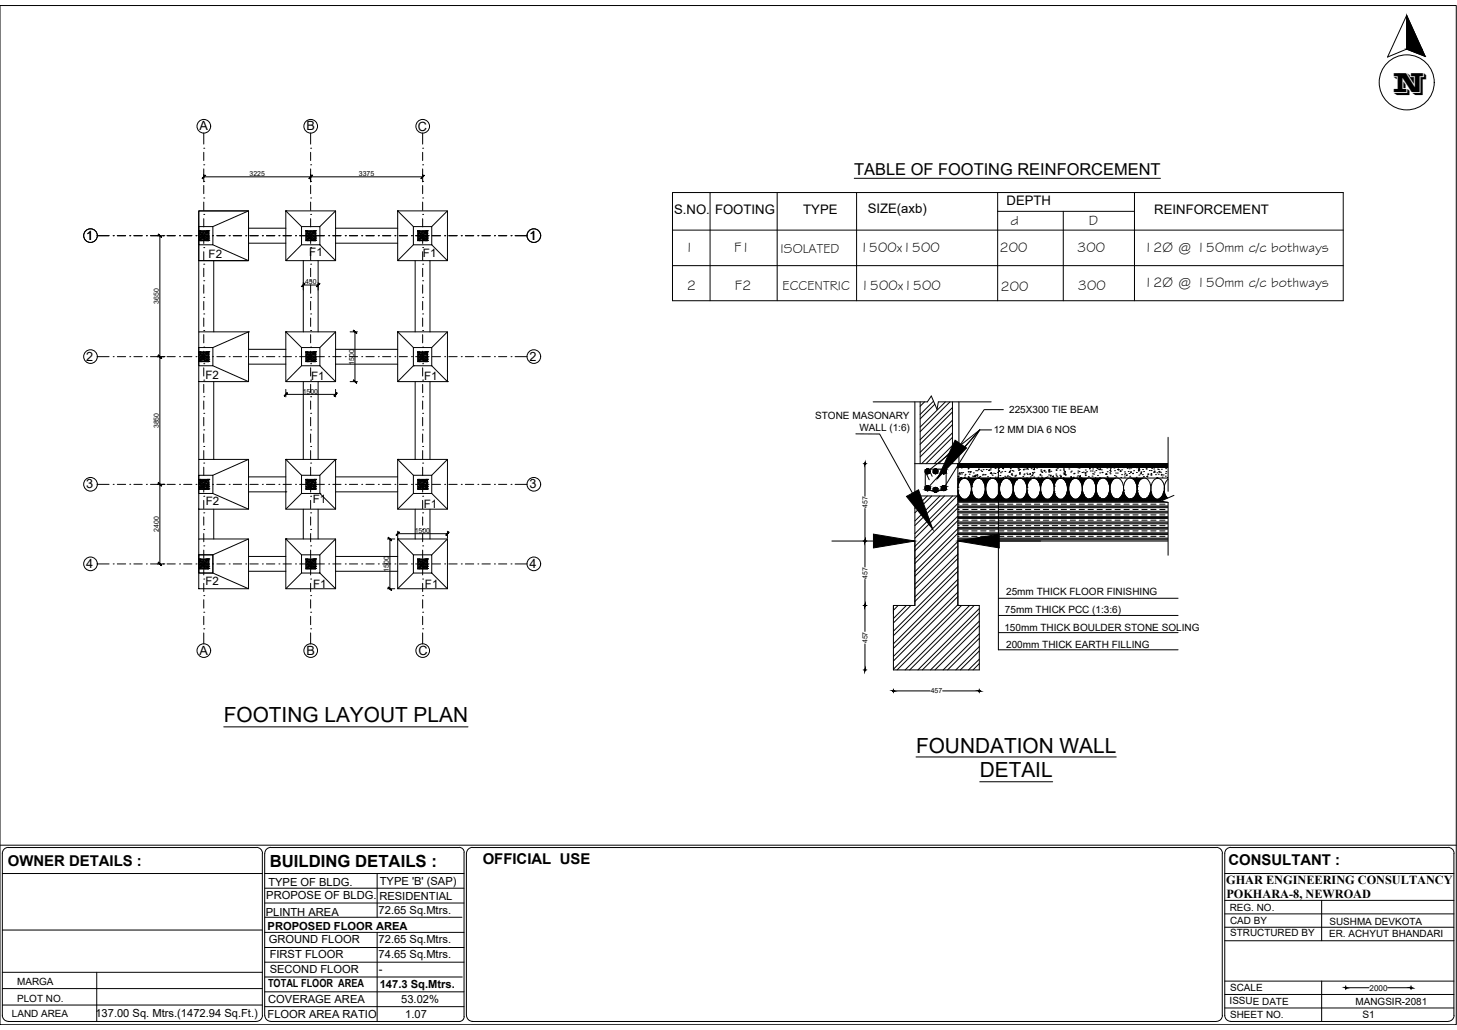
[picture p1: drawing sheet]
<svg xmlns="http://www.w3.org/2000/svg" width="420mm" height="297mm" viewBox="0 0 420 297" stroke-linecap="round" stroke-linejoin="round" font-family="sans-serif">
<defs><g id="words">
<text font-size="8.1" x="401.9" y="26.5">N</text>
<g font-size="6">
<text x="64.5" y="208.4">FOOTING LAYOUT PLAN</text>
<text x="264.2" y="217">FOUNDATION WALL</text>
<text x="282.5" y="224.2">DETAIL</text>
</g>
<text font-size="4.8" x="77.8" y="249.9">BUILDING DETAILS :</text>
<text font-size="4.7" x="246.3" y="50.4">TABLE OF FOOTING REINFORCEMENT</text>
<g font-size="4.3">
<text x="2.2" y="249.7">OWNER DETAILS :</text>
<text x="139.2" y="249.2">OFFICIAL USE</text>
<text x="354.2" y="249.4">CONSULTANT :</text>
</g>
<g font-size="4.1">
<text x="291.4" y="65">d</text>
<text x="313.9" y="65">D</text>
<text x="197.5" y="72.8">1</text>
<text x="211.7" y="72.5">F1</text>
<text x="247.9" y="72.5">1500x1500</text>
<text x="288.2" y="72.5">200</text>
<text x="310.6" y="72.5">300</text>
<text x="329.8" y="72.5">12Ø @ 150mm c/c bothways</text>
<text x="198.1" y="83.6">2</text>
<text x="211.9" y="83.6">F2</text>
<text x="248.2" y="83.7">1500x1500</text>
<text x="288.5" y="83.8">200</text>
<text x="310.8" y="83.7">300</text>
<text x="329.8" y="82.7">12Ø @ 150mm c/c bothways</text>
</g>
<g font-size="3.9">
<text x="225.1" y="73.1">ISOLATED</text>
<text x="225.7" y="83.5">ECCENTRIC</text>
</g>
<g font-size="3.8">
<text x="290.3" y="59.1">DEPTH</text>
<text x="194.4" y="61.8">S.NO.</text>
<text x="206.2" y="61.7">FOOTING</text>
<text x="231.6" y="61.6">TYPE</text>
<text x="250.2" y="61.5">SIZE(axb)</text>
<text x="332.9" y="61.7">REINFORCEMENT</text>
</g>
<g font-size="3.7">
<text x="57.6" y="37.6">A</text>
<text x="88.4" y="37.6">B</text>
<text x="120.5" y="37.8">C</text>
<text x="24.8" y="69.1">1</text>
<text x="152.7" y="69.1">1</text>
<text x="24.8" y="104">2</text>
<text x="152.7" y="104">2</text>
<text x="24.8" y="140.8">3</text>
<text x="152.7" y="140.8">3</text>
<text x="24.8" y="163.7">4</text>
<text x="152.7" y="163.7">4</text>
<text x="57.6" y="188.8">A</text>
<text x="88.4" y="188.8">B</text>
<text x="120.6" y="188.8">C</text>
</g>
<g font-size="3.5">
<text x="353.6" y="255">GHAR ENGINEERING CONSULTANCY</text>
<text x="353.7" y="258.9">POKHARA-8, NEWROAD</text>
</g>
<g font-size="3.3">
<text x="60.2" y="74.5">F2</text>
<text x="89.2" y="73.8">F1</text>
<text x="122" y="74.2">F1</text>
<text x="59.2" y="109.2">F2</text>
<text x="89.7" y="109.5">F1</text>
<text x="122.3" y="109.5">F1</text>
<text x="59.4" y="145.7">F2</text>
<text x="90.2" y="145.1">F1</text>
<text x="122.2" y="146.4">F1</text>
<text x="59.2" y="168.7">F2</text>
<text x="90.3" y="169.4">F1</text>
<text x="122.6" y="169.5">F1</text>
</g>
<g font-size="3.2">
<text x="77.4" y="255.4">TYPE OF BLDG.</text>
<text x="109.5" y="255.1">TYPE 'B' (SAP)</text>
<text x="76.8" y="259.3">PROPOSE OF BLDG.</text>
<text x="109.2" y="263.6">72.65 Sq.Mtrs.</text>
<text x="109.4" y="259.5">RESIDENTIAL</text>
<text x="76.6" y="264.1">PLINTH AREA</text>
<text x="77.2" y="268.1">PROPOSED FLOOR AREA</text>
<text x="77.5" y="272">GROUND FLOOR</text>
<text x="109.2" y="271.9">72.65 Sq.Mtrs.</text>
<text x="77.8" y="280.5">SECOND FLOOR</text>
<text x="77.8" y="276.4">FIRST FLOOR</text>
<text x="109.2" y="276.3">74.65 Sq.Mtrs.</text>
<text x="109.2" y="280.7">-</text>
<text x="77.3" y="284.6">TOTAL FLOOR AREA</text>
<text x="109.5" y="284.9">147.3 Sq.Mtrs.</text>
<text x="27.5" y="293.3">137.00 Sq. Mtrs.(1472.94 Sq.Ft.)</text>
<text x="77.2" y="293.4">FLOOR AREA RATIO</text>
<text x="77.3" y="289.2">COVERAGE AREA</text>
<text x="115.7" y="289.2">53.02%</text>
<text x="116.8" y="293.7">1.07</text>
</g>
<g font-size="2.9">
<text x="291" y="119.2">225X300 TIE BEAM</text>
<text x="235.1" y="120.8">STONE MASONARY</text>
<text x="247.8" y="124.2">WALL (1:6)</text>
<text x="286.6" y="124.8">12 MM DIA 6 NOS</text>
<text x="290.2" y="171.7">25mm THICK FLOOR FINISHING</text>
<text x="289.8" y="176.7">75mm THICK PCC (1:3:6)</text>
<text x="289.6" y="181.8">150mm THICK BOULDER STONE SOLING</text>
<text x="290.2" y="186.8">200mm THICK EARTH FILLING</text>
<text x="354.6" y="262.7">REG. NO.</text>
<text x="354.7" y="266.4">CAD BY</text>
<text x="383.4" y="266.6">SUSHMA DEVKOTA</text>
<text x="354.8" y="270.1">STRUCTURED BY</text>
<text x="383.3" y="270.2">ER. ACHYUT BHANDARI</text>
<text x="5" y="284.1">MARGA</text>
<text x="354.8" y="285.8">SCALE</text>
<text x="3.4" y="293.4">LAND AREA</text>
<text x="5" y="288.9">PLOT NO.</text>
<text x="354.6" y="289.7">ISSUE DATE</text>
<text x="354.8" y="293.5">SHEET NO.</text>
<text x="390.9" y="289.9">MANGSIR-2081</text>
<text x="392.9" y="293.6">S1</text>
</g>
<text font-size="2.3" x="394.9" y="285.7">2000</text>
<g font-size="2">
<text x="72" y="50.7">3225</text>
<text x="103.5" y="50.7">3375</text>
<text x="88" y="81.9">450</text>
<text x="45.8" y="87.7" transform="rotate(-90 45.8 87.7)">3650</text>
<text x="102.1" y="105.1" transform="rotate(-90 102.1 105.1)">1500</text>
<text x="87.3" y="113.5">1500</text>
<text x="45.8" y="123.5" transform="rotate(-90 45.8 123.5)">3850</text>
<text x="250.1" y="146.5" transform="rotate(-90 250.1 146.5)">457</text>
<text x="45.8" y="153.4" transform="rotate(-90 45.8 153.4)">2400</text>
<text x="119.6" y="153.6">1500</text>
<text x="112.1" y="164.9" transform="rotate(-90 112.1 164.9)">1500</text>
<text x="250.1" y="166.9" transform="rotate(-90 250.1 166.9)">457</text>
<text x="250.1" y="185.5" transform="rotate(-90 250.1 185.5)">457</text>
<text x="268.4" y="200">457</text>
</g>
</g></defs>
<!-- layer: FRAME -->
<path d="M0 1.6h419.9v293.9h-419.9z" fill="none" stroke="#000" stroke-width=".29"/>
<!-- layer: BLOCK -->
<g fill="none" stroke="#000" stroke-width=".29">
<path d="M405.6 4.4l-5.5 12.1 5.5-2.3M405.6 4.4l5.4 11.8M405.6 4.4v9.8M405.6 14.2l5.5 2.1M403.4 21.4h.1M0 243.7h419.9M.7 251.9h74.9M75.6 246.1v46.7M75.7 246.1a1.65 1.65 0 0 0-1.7-1.7h-71.6a1.71 1.71 0 0 0-1.7 1.7v46.7a1.79 1.79 0 0 0 1.7 1.8l71.6-.1a1.71 1.71 0 0 0 1.7-1.7M76.3 251.9h57.5M76.3 256.1h57.5M108.8 251.9v12.6"/>
<path d="M133.8 245.8v47.4M133.9 245.8a1.36 1.36 0 0 0-1.5-1.4h-54.3a1.71 1.71 0 0 0-1.7 1.7v47.2a1.72 1.72 0 0 0 1.7 1.2l54.4 .1M352.5 246.1v46.7M352.5 246.1a1.65 1.65 0 0 0-1.7-1.7h-214.6a1.79 1.79 0 0 0-1.7 1.7v46.7a1.71 1.71 0 0 0 1.7 1.7M353.2 251.9h66.1M353.2 259.7h66.1M353.7 244.9l1.2-.5h62.7a1.65 1.65 0 0 1 1.7 1.7v46.7a1.79 1.79 0 0 1-1.7 1.8l-62.7-.1a1.71 1.71 0 0 1-1.7-1.7v-46.7zM381.1 259.7v11.6M.7 268.2h74.9M76.3 277.5h57.5M76.3 273.2h57.5M76.3 268.9h57.5"/>
<path d="M76.3 260.4h57.5M76.3 264.5h56.9M108.8 268.9v25.7M353.2 267.4h66.1M353.2 263.6h66.1M353.2 271.3h66.1M.7 280.4h74.9M.7 285.1h74.9M.7 289.8h74.9M27.9 280.4v14.2M76.3 290.3h57.5M76.3 286h57.5"/>
<path d="M76.3 281.8h57M133.9 293.2a1.42 1.42 0 0 1-1.5 1.4M352.5 292.8a1.71 1.71 0 0 1-1.7 1.7l-214.7 .1M353.2 290.7h66.1M353.2 286.8h66.1M353.2 282.9h66.1M381.1 282.9v11.7"/>
<circle cx="405.7" cy="23.8" r="7.9"/>
</g>
<path d="M405.6 4.4l4.4 9.8h-4.4zM405.6 14.2l5.4 2-1-2z" fill="#000" stroke="#000" stroke-width=".29"/>
<!-- layer: MAIN WALL -->
<g fill="none" stroke="#000" stroke-width=".29">
<path d="M57.3 66.5h2.9v2.9h-2.9zM57.4 68.6h.1M57.4 69.2h.1M57.4 67.3h.1M57.5 66.8h.1M57.5 68.9h.1M57.5 69.3h.1M57.5 68.1h.1M57.5 67.8h.1M57.5 68.6h.1M57.6 66.6h.1M57.6 67h.1"/>
<path d="M57.6 67.3h.1M57.6 67.7h.1M57.6 67.5h.1M57.6 68.6h.1M57.7 69.3h.1M57.7 68.9h.1M57.7 69l-.1 .1M57.7 69v.1M57.7 68.1h.1M57.7 66.7h.1M57.7 66.6h.1M57.7 67.4h.1"/>
<path d="M57.8 67h-.1M57.8 67h.1M57.8 68.9h.1M57.8 69.4h.1M57.9 68h.1M58 68.1h.1M57.9 66.8h.1M57.9 67.3h.1M58 67.8h.1M58 66.9h.1M58 68.4h.1M58 66.8h.1"/>
<path d="M58 67.6h.1M58 69.2h.1M58.1 67.3h.1M58.1 68.5h.1M58.1 68.9h.1M58.1 69.2h.1M58.1 68.1h.1M58.1 68.8h.1M58.2 67.3h.1M58.2 67.7h.1M58.2 68.1h.1M58.2 68.5h.1"/>
<path d="M58.3 67.3h.1M58.2 66.9h.1M58.2 66.7h.1M58.3 68.6h.1M58.3 69.3h.1M58.3 67.2h.1M58.3 66.7h.1M58.4 68h.1M58.4 67.3h.1M58.4 68.8h.1M58.5 68h.1M58.5 68.4h.1"/>
<path d="M58.6 68.9h.1M58.6 66.9h.1M58.6 68.7h.1M58.7 66.7h.1M58.7 69.2h.1M58.7 68.2h.1M58.7 67h.1M58.7 67.4h.1M58.8 68h.1M58.8 68.4h.1M58.8 68.8h.1M58.8 68.1h.1"/>
<path d="M58.8 66.8h.1M58.8 67.2h.1M58.8 67.6h.1M58.8 67.5h.1M58.8 67.6v.2zM58.9 68.4h.1M58.9 68.6h.1M58.9 67.8h.1M58.9 69.4h.1M59 68.8h.1M59 66.7h.1M59 67.8h-.1"/>
<path d="M59 69.2h.1M59 69l-.1 .1zM59.1 69.4h.1M59.1 67.1h.1M59.1 67.5h.1M59.1 67.8h.1M59.1 68h.1M59.1 67.2h.1M59.1 68.7h.1M59.2 66.9h.1M59.2 67.9h.1M59.3 69.1h.1"/>
<path d="M59.3 69.2h.1M59.4 67.9h.1M59.4 68.3h.1M59.4 68.7h.1M59.4 68.8h.1M59.4 69.2h.1M59.4 66.6h.1M59.4 68.1h.1M59.4 67.1h.1M59.4 67.5h.1M59.4 67h.1M59.4 67.4h.1"/>
<path d="M59.4 68.2h.1M59.4 66.7h.1M59.5 67.5h.1M59.5 68.7h.1M59.5 67.1h.1M59.6 69.4h.1M59.6 66.8h.1M59.6 68.3h.1M59.6 68.7h.1M59.7 68h.1M59.7 66.6h.1M59.8 69.1h.1"/>
<path d="M59.8 68h.1M59.8 67.8h.1M59.8 69.2h.1M59.8 67h.1M59.8 68.5h.1M59.9 67h.1M59.9 68.9h-.1M59.9 68.9h.1M59.9 66.5v.1M60 67.4h.1M59.9 68.6h.1M59.9 69h.1"/>
<path d="M59.9 69.4h.1M59.9 68.3h.1M59.9 69.3h.1M60 66.5l-.1 .1M60 67.8h.1M60 68.2h.1M60 66.6h.1M60 67h.1M60 67.9l.2-.1zM60.1 68h.1M60.1 68.7h.1M60.2 69.3h.1"/>
<path d="M60.2 66.5h.1M60.2 68.7h.1M88.2 66.5h2.8v2.9h-2.8zM120.4 66.5h2.9v2.9h-2.9zM57.3 101.5h2.9v2.8h-2.9zM88.2 101.5h2.8v2.8h-2.8zM120.4 101.5h2.9v2.8h-2.9zM57.3 138.2h2.9v2.9h-2.9zM88.2 138.2h2.8v2.9h-2.8zM120.4 138.2h2.9v2.9h-2.9zM57.3 161.2h2.9v2.9h-2.9zM88.2 161.2h2.8v2.9h-2.8z"/>
<path d="M120.4 161.2h2.9v2.9h-2.9z"/>
</g>
<!-- layer: furnitures -->
<g fill="none" stroke="#000" stroke-width=".29">
<path d="M57.3 66.5l2.9 2.9M60.2 66.5l-2.9 2.9M88.2 66.5l2.8 2.9M91 66.5l-2.8 2.9M120.4 66.5l2.9 2.9M123.3 66.5l-2.9 2.9M57.3 101.5l2.9 2.8M60.2 101.5l-2.9 2.8M88.2 101.5l2.8 2.8M91 101.5l-2.8 2.8M120.4 101.5l2.9 2.8M123.3 101.5l-2.9 2.8"/>
<path d="M57.3 138.2l2.9 2.9M60.2 138.2l-2.9 2.9M88.2 138.2l2.8 2.9M91 138.2l-2.8 2.9M120.4 138.2l2.9 2.9M123.3 138.2l-2.9 2.9M57.3 161.2l2.9 2.9M60.2 161.2l-2.9 2.9M88.2 161.2l2.8 2.9M91 161.2l-2.8 2.9M120.4 161.2l2.9 2.9M123.3 161.2l-2.9 2.9"/>
</g>
<!-- layer: 0 -->
<g fill="none" stroke="#000" stroke-width=".29">
<path d="M387.3 55.5v31.2M57.3 60.8h14.4v14.4h-14.4zM61.4 70.6l10.3 4.6M71.7 60.8l-10.3 4.5M82.4 60.8h.1M82.4 60.8h14.4v14.4h-14.4zM82.4 60.8l4.6 4.5M87 70.6l-4.6 4.6M88.2 68.6h.1M88.2 69.2h.1M88.3 69.3h.1M88.3 67.3h.1"/>
<path d="M88.3 67.5h.1zM88.4 66.8h.1M88.3 68.1h.1M88.3 68.6h.1M88.3 68.9h.1M88.4 67h.1M88.4 67.3h.1M88.4 67.8h.1M88.4 67.7h.1M88.4 66.6h.1M88.4 68.6h.1M88.4 69.1h.1"/>
<path d="M88.5 69.3h.1M88.5 66.7h.1M88.5 66.6h.1M88.5 69l-.1 .1M88.6 68.1h.1M88.6 68.9h.1M88.6 67.4h.1M88.5 68.9h.1M88.6 69.4h.1M88.6 67h.1M88.7 68.9h.1M88.7 68h.1"/>
<path d="M88.7 66.8h.1M88.7 67.3h.1M88.8 67.8h.1M88.7 68.2h.1M88.8 66.9h.1M88.8 68.4h.1M88.8 66.8h.1M88.8 68.1l-.1 .1M88.9 67.6h.1M88.9 69.2h.1M88.9 68.9h.1M88.9 67.3h.1"/>
<path d="M88.9 68.1h.1M89 67.7h.1M89 68.1h.1M89 68.5h.1M89 68.9h.1M89 68.8h.1M89 66.9h.1M89 67.3h.1M89 66.7h.1M89.1 67.3h-.1M89.1 69.3h.1M89.1 68.6h.1"/>
<path d="M89.2 67.2h.1M89.2 66.7h.1M89.2 68h.1M89.2 68.8h.1M89.3 68h.1M89.3 68.4h.1M89.3 67.3h.1M89.4 68.9h.1M89.4 66.9h.1M89.4 68.7h.1M89.5 67.1h.1M89.5 66.7h.1"/>
<path d="M89.5 68.2h.1M89.5 69.2h.1M89.5 67v.1M89.6 68h.1M89.6 68.4h.1M89.6 68.8h.1M89.6 67.4h.1M89.6 68.1h.1M89.6 67.2h.1M89.6 67.6h.1M89.6 67.5h.1M89.7 66.8h.1"/>
<path d="M89.7 67.6l-.1 .2zM89.8 67.8h.1M89.7 68.4h.1M89.7 69.4h.1M89.7 68.6h.1M89.8 68.8h.1M89.8 66.7h.1M89.8 69l-.1 .1zM89.9 69.2h.1M89.9 67.1h.1M89.9 67.5h.1M89.9 69.4h.1"/>
<path d="M89.9 67.8h.1M90 68h.1M90 68.7h.1M90 67.2h.1M90 66.9h.1M90 67.9h.1M90.1 69.2h.1M90.2 68.3h.1M90.2 68.7h.1M90.2 69.1h.1M90.2 68.8h.1M90.2 69.2h.1"/>
<path d="M90.2 67.1h.1M90.2 67.5h.1M90.2 67.9h.1M90.2 67h.1M90.2 67.4h.1M90.2 68.1h.1M90.2 66.6h.1M90.2 68.2h.1M90.2 69.1v.1M90.3 66.7h.1M90.3 66.6h.1M90.3 67.2h.1"/>
<path d="M90.3 67.1v.1M90.4 67.5h.1M90.4 69.4h.1M90.4 68.7h.1M90.4 66.8h.1M90.5 68.3h.1M90.5 68.7h.1M90.5 68.1h.1M90.5 68v.1M90.6 66.6h.1M90.6 69.1h.1M90.6 68h.1"/>
<path d="M90.6 69.2h.1M90.6 67.8h.1M90.6 68.5h.1M90.6 67h.1M90.7 67h.1M90.7 68.9h-.1M90.7 68.9h.1M90.8 67.4h.1M90.8 66.5h.1M90.8 69h.1M90.8 69.4h.1M90.8 69.3h.1"/>
<path d="M90.8 67.8h.1M90.8 68.2h.1M90.8 68.6h.1M90.8 68.3h.1M90.8 66.6h.1M90.8 67h.1M90.9 68h.1M91 67.8h.1M90.9 68.7h.1M91 69.3h.1M91 66.5h.1M91 68.7h.1"/>
<path d="M92.2 70.6l4.6 4.6M96.8 60.8l-4.6 4.5M114.7 60.8h.1M114.7 60.8h14.3v14.4h-14.3zM114.7 60.8l4.5 4.5M119.2 70.6l-4.5 4.6M120.5 68.6h.1M120.5 69.2h.1M120.6 69.3h.1M120.6 68.1h.1M120.6 67.3h.1M120.6 67.5h.1z"/>
<path d="M120.6 66.8h.1M120.6 68.6h.1M120.6 68.9h.1M120.6 67h.1M120.6 67.8h.1M120.6 67.7h.1M120.7 66.6h.1M120.7 67.3h.1M120.7 69.1h.1M120.7 69.3h.1M120.7 68.6h.1M120.9 68.9h.1"/>
<path d="M120.8 66.7h.1M120.8 68.1h.1M120.8 66.6h.1M120.8 69l-.1 .1M120.8 68.9h.1M120.8 67.4h.1M120.8 67h.1M120.9 69.4h.1M120.9 67h.1M120.9 68h.1M121 66.8h.1M121 67.3h.1"/>
<path d="M121.1 67.8h.1M121.1 68.1h.1M121 66.9h.1M121.1 68.4h.1M121.1 66.8h.1M121.1 67.6h.1M121.1 69.2h.1M121.2 68.9h.1M121.2 69.2h.1M121.2 67.3h.1M121.2 68.1h.1M121.2 67.7h.1"/>
<path d="M121.2 68.5h.1M121.2 68.8h.1M121.3 66.9h.1M121.3 67.3h.1M121.3 66.7h.1M121.4 67.3h.1M121.4 69.3h.1M121.4 68.6h.1M121.4 66.7h.1M121.5 67.2h.1M121.5 68h.1M121.5 68.4h.1"/>
<path d="M121.5 68.8h.1M121.5 67.3h.1M121.6 68h.1M121.7 68.9h.1M121.7 66.9h.1M121.7 68.7h.1M121.8 66.7h.1M121.8 68.2h.1M121.8 69.2h.1M121.7 67.1h.1M121.8 68.4h.1M121.8 68.8h.1"/>
<path d="M121.8 67.4h.1M121.8 68.1h.1M121.9 67.2h.1M121.9 67.6h.1M121.9 68h.1M121.9 67.5h.1M121.9 66.8h.1M121.9 67.9v.1M122 67.6l-.1 .2zM122 67.8h.1M122 68.4h.1M122 69.4h.1"/>
<path d="M122 68.6h.1M122.1 68.8h.1M122 66.7h.1M122.1 69.2h.1M122.1 69l-.1 .1zM122.2 67.1h.1M122.2 67.5h.1M122.2 69.4h.1M122.2 67.8h.1M122.2 68h.1M122.2 68.7h.1M122.2 67.2h.1"/>
<path d="M122.3 66.9h.1M122.3 67.9h.1M122.4 69.2h.1M122.4 68.3h.1M122.4 68.7h.1M122.4 69.1h.1M122.4 68.8h.1M122.5 67.5h.1M122.5 67.9h.1M122.5 67h.1M122.5 67.4h.1M122.5 68.1h.1"/>
<path d="M122.5 68.2h.1M122.5 66.7h.1M122.5 67.1h.1M122.5 66.6h.1M122.6 67.2h.1M122.6 67.5h.1M122.6 69.4h.1M122.6 68.7h.1M122.7 66.8h.1M122.8 68.3h.1M122.7 68.7h.1M122.7 68.1h.1"/>
<path d="M122.8 66.6h.1M122.9 68h.1M122.9 69.2h.1M122.9 67.8h.1M122.9 69.1h.1M122.9 68.5h.1M122.9 68.9h.1M122.9 67h.1M123.1 67.4h.1M123 69h.1M123 69.4h.1M123 69.3h.1"/>
<path d="M123 66.5v.1M123.1 66.5l-.1 .1M123.1 67.8h.1M123.1 68.2h.1M123.1 68.6h.1M123.1 68.3h.1M123.1 67h.1M123.1 66.6h.1M123.1 68h.1M123.2 67.8h.1M123.2 68.7h.1M123.3 69.3h.1"/>
<path d="M123.3 66.5h.1M123.3 68.7h.1M124.5 70.6l4.5 4.6M129 60.8l-4.5 4.5M57.3 95.7h14.4v14.4h-14.4zM71.7 95.7h.1M71.7 95.7l-10.3 4.5M82.4 95.7h.1M82.4 95.7h14.4v14.4h-14.4zM82.4 95.7l4.6 4.5M96.8 95.7l-4.6 4.5M114.7 95.7h.1"/>
<path d="M114.7 95.7h14.3v14.4h-14.3zM114.7 95.7l4.5 4.5M129 95.7l-4.5 4.5M57.4 103.5h.1M57.4 104.1h.1M57.4 102.2h.1M57.4 101.7l.1 .1M57.5 103.8h.1M57.5 104.3h.1M57.5 103h.1M57.6 102.3h.1M57.5 102.6h.1"/>
<path d="M57.5 103.4h.1M57.5 101.7v.1M57.6 101.5h.1M57.6 101.8h.1M57.6 102.2h.1M57.6 102.6h.1M57.7 103.9h.1M57.6 103.4h.1M57.7 104.2h.1M57.7 103.8h.1M57.7 103h.1M57.7 101.6h.1"/>
<path d="M57.7 101.5h.1M57.7 102.3h.1M57.8 101.8h.1M57.8 103.9h.1M57.8 104.3h.1M57.9 102.9h.1M58 103h.1M57.9 101.7h.1M57.9 102.1h.1M58 101.8h.1M58 103.2h.1M58 102.7h.1"/>
<path d="M58 102.6h.1M58 104.1h.1M58.1 102.2h.1M58.1 103.4h.1M58.1 103.7h.1M58.1 104.2h.1M58.1 103.8h.1M58.1 103h.1M58.1 103.6h.1M58.2 102.2h.1M58.2 102.6h.1M58.2 102.9h.1"/>
<path d="M58.2 103.4h.1M58.3 102.2h.1M58.2 101.8h.1M58.2 101.7h.1M58.3 103.5h.1M58.3 104.2h.1M58.3 102.1h.1M58.3 101.6h.1M58.4 102.9h.1M58.4 103.7h.1M58.4 102.2h.1M58.5 102.9h.1"/>
<path d="M58.5 103.4h.1M58.6 103.7h.1M58.6 101.8h.1M58.7 103.5h.1M58.7 101.6h.1M58.7 103.2h.1M58.7 101.9l-.1 .1M58.7 101.9v.1M58.7 104.1h.1M58.7 102.3h.1M58.8 102.9h.1M58.8 103.3h.1"/>
<path d="M58.8 103.7h.1M58.8 103h.1M58.8 101.7h.1M58.8 102.1h.1M58.8 102.5h.1M58.8 102.5v.1zM58.9 103.3h.1M58.9 103.5h.1M58.9 102.7h.1M58.9 104.3h.1M59 103.7h.1M59 103.9h.1"/>
<path d="M59 101.7h.1M59 104.1h.1M59.1 104.3h.1M59.1 102h.1M59.1 102.4h.1M59.1 102.8h.1M59.1 102.9h.1M59.1 103.5h.1M59.1 102.1h.1M59.2 101.8v.1M59.2 102.8h.1M59.2 101.8h.1"/>
<path d="M59.3 101.8h-.1M59.3 104h.1M59.3 104l.1 .1M59.4 102.8h.1M59.4 103.2h.1M59.4 103.6h.1M59.4 103.7h.1M59.4 104.1h.1M59.4 103h.1M59.4 101.5h.1M59.4 102h.1M59.4 102.4h.1"/>
<path d="M59.4 101.9h.1M59.4 102.3h.1M59.4 103.1h.1M59.4 101.6h.1M59.5 102.3h.1M59.5 103.5h.1M59.5 102h.1M59.6 104.3h.1M59.6 101.7h.1M59.7 102.9h.1M59.6 103.2h.1M59.6 103.6h.1"/>
<path d="M59.7 103.2h-.1M59.7 101.5h.1M59.8 104h.1M59.8 102.9h.1M59.8 104.1h.1M59.8 102.6h.1M59.9 103.8h.1M59.8 103.4h.1M59.8 101.9h.1M59.9 101.9h.1M59.9 101.5h.1M60 102.3h.1"/>
<path d="M59.9 103.5h.1M59.9 103.9h.1M59.9 104.3h.1M59.9 103.2h.1M59.9 104.2h.1M60 102.7h.1M60 103.1h.1M60 101.5h.1M60 101.9h.1M60 102.8l.2-.1zM60.1 102.9h.1M60.1 103.6h.1"/>
<path d="M60.2 104.2h.1M60.2 101.5h.1M60.2 103.6h.1M61.4 105.5l10.3 4.6M87 105.5l-4.6 4.6M88.2 103.5h.1M88.2 104.1h.1M88.3 104.3h.1M88.3 103h.1M88.3 102.2h.1M88.3 102.4l.1-.1zM88.3 101.7h.1"/>
<path d="M88.3 101.7v.1M88.3 103.4h.1M88.3 103.8h.1M88.4 101.8h.1M88.4 102.3h.1M88.4 102.6h.1M88.4 101.5h.1M88.4 102.2h.1M88.4 103.4h.1M88.5 103.9h.1M88.5 104.2h.1M88.6 103.7h.1"/>
<path d="M88.5 101.6h.1M88.5 103h.1M88.5 101.5h.1M88.6 103h.1M88.6 103.8h.1M88.6 102.3h.1M88.6 101.8h.1M88.6 104.3h.1M88.7 103.9h.1M88.7 102.9h.1M88.7 101.7h.1M88.7 102.1h.1"/>
<path d="M88.7 103.1h.1M88.8 103.2h.1M88.8 101.8h.1M88.8 102.7h.1M88.8 103l-.1 .1M88.9 102.6h.1M88.9 104.1h.1M88.9 103.7h.1M88.9 104.2h.1M88.9 102.2h.1M88.9 103h.1M89 102.6h.1"/>
<path d="M89 102.9h.1M89 103.4h.1M89 103.8h.1M89 103.6h.1M89 101.8h.1M89 102.2h.1M89 101.7h.1M89.1 102.2h-.1M89.1 104.2h.1M89.1 103.5h.1M89.2 102.1h.1M89.2 101.6h.1"/>
<path d="M89.2 102.9h.1M89.2 103.7h.1M89.3 102.9h.1M89.3 103.4h.1M89.3 102.2h.1M89.4 103.7h.1M89.4 101.8h.1M89.5 103.5h.1M89.5 101.6h.1M89.5 103.2h.1M89.5 104.1h.1M89.5 101.9v.1"/>
<path d="M89.6 102.9h.1M89.6 103.3h.1M89.6 103.7h.1M89.6 102.3h.1M89.6 103h.1M89.6 102.6l.1-.1zM89.6 102.1h.1M89.6 102.5h.1M89.7 101.7h.1M89.7 102.7h.1M89.7 103.3h.1M89.7 104.3h.1"/>
<path d="M89.7 103.5h.1M89.7 104h.1M89.8 101.7h.1M89.8 103.7h.1M89.9 104.1h.1M89.9 102h.1M89.9 102.4h.1M89.9 104.3h.1M89.9 102.8h.1M90 102.9h.1M90 103.5h.1M90 102.1h.1"/>
<path d="M90.1 101.8h.1M90 102.8h.1M90 101.8h.1M90.1 104.1h.1M90.2 103.2h.1M90.2 103.6h.1M90.2 104h.1M90.2 103.7h.1M90.2 104.1h.1M90.2 102h.1M90.2 102.4h.1M90.2 102.8h.1"/>
<path d="M90.2 101.9h.1M90.2 102.3h.1M90.2 103h.1M90.2 101.5h.1M90.2 103.1h.1M90.2 104v.1M90.3 101.6h.1M90.3 101.5h.1M90.3 102.1h.1M90.3 102v.1M90.4 102.3h.1M90.4 104.3h.1"/>
<path d="M90.4 103.5h.1M90.4 101.7h.1M90.4 103.2h.1M90.5 103.6h.1M90.5 102.9h.1M90.5 103.2h.1M90.6 101.5h.1M90.6 104h.1M90.6 102.9h.1M90.6 104.1h.1M90.6 102.6h.1M90.6 103.4h.1"/>
<path d="M90.6 101.9h.1M90.7 101.9h.1M90.7 103.8h.1M90.8 102.3h.1M90.8 101.5h.1M90.8 103.9h.1M90.8 104.3h.1M90.8 104.2h.1M90.8 102.7h.1M90.8 103.1h.1M90.8 103.5h.1M90.8 103.2h.1"/>
<path d="M90.8 101.9h.1M90.9 102.9h.1M90.9 103.6h.1M91 102.7h.1M91 104.2h.1M91 101.5h.1M91 103.6h.1M92.2 105.5l4.6 4.6M119.2 105.5h.1M119.2 105.5l-4.5 4.6M120.5 103.5h.1M120.5 104.1h.1"/>
<path d="M120.6 104.3h.1M120.6 103h.1M120.6 102.2h.1M120.6 102.4l.1-.1zM120.6 101.7h.1M120.6 103.4h.1M120.6 103.8h.1M120.6 101.8h.1M120.6 102.3h.1M120.6 102.6h.1M120.7 101.5h.1M120.7 102.2h.1"/>
<path d="M120.8 103.9h.1M120.7 104.2h.1M120.7 103.4h.1M120.8 101.6h.1M120.8 103h.1M120.8 101.5h.1M120.8 103.8h.1M120.8 102.3h.1M120.9 101.8h.1M120.9 103.8h.1M120.9 104.3h.1M120.9 103.9h.1"/>
<path d="M120.9 102.9h.1M121 101.7h.1M121 102.1h.1M121.1 103h.1M121 101.8h.1M121.1 103.2h.1M121.1 102.7h.1M121.1 102.6h.1M121.1 104.1h.1M121.2 103.6h.1M121.2 103.7h.1M121.2 104.2h.1"/>
<path d="M121.2 102.2h.1M121.2 103h.1M121.2 102.6h.1M121.2 102.9h.1M121.2 103.4h.1M121.2 103.8h.1M121.3 101.8h.1M121.3 102.2h.1M121.3 101.7h.1M121.4 104.2h.1M121.4 103.5h.1M121.4 101.6h.1"/>
<path d="M121.5 102.1h.1M121.5 102.9h.1M121.5 103.4h.1M121.5 103.7h.1M121.5 102.2h.1M121.6 102.9h.1M121.7 103.7h.1M121.7 101.8h.1M121.7 102h.1M121.8 103.5h.1M121.8 101.6h.1M121.8 103.2h.1"/>
<path d="M121.8 104.1h.1M121.8 101.9v.1M121.8 103.3h.1M121.8 103.7h.1M121.8 102.3h.1M121.8 103h.1M121.9 102.1h.1M121.9 102.5h.1M121.9 102.9h.1M121.9 101.7h.1M121.9 102.8v.1M122 102.7h.1"/>
<path d="M122 102.5l-.1 .1zM122 103.3h.1M122 104.3h.1M122 103.5h.1M122 104l.1-.1zM122 101.7h.1M122.1 103.7h.1M122.1 104.1h.1M122.2 102h.1M122.2 102.4h.1M122.2 104.3h.1M122.2 102.8h.1"/>
<path d="M122.2 102.9h.1M122.2 103.5h.1M122.2 102.1h.1M122.3 101.8h.1M122.3 102.8h.1M122.4 104h.1M122.4 103.2h.1M122.4 103.6h.1M122.4 103.7h.1M122.4 104.1h.1M122.5 102.4h.1M122.5 102.8h.1"/>
<path d="M122.5 101.9h.1M122.5 102.3h.1M122.5 103h.1M122.5 103.1h.1M122.5 101.6h.1M122.5 102h.1M122.5 101.5h.1M122.6 102.1h.1M122.6 102.3h.1M122.6 104.3h.1M122.6 103.5h.1M122.7 101.7h.1"/>
<path d="M122.7 103.2h.1M122.7 103.6h.1M122.8 103.2h.1M122.7 102.9h.1M122.8 101.5h.1M122.9 102.9h.1M122.9 104.1h.1M122.9 102.6h.1M122.9 104h.1M122.9 103.4h.1M122.9 101.9h.1M122.9 103.8v.1"/>
<path d="M122.9 103.8h.1M123 101.5h.1M123.1 102.3h.1M123 103.9h.1M123 104.3h.1M123 104.2h.1M123.1 102.7h.1M123.1 103.1h.1M123.1 103.5h.1M123.1 103.2h.1M123.1 101.9h.1M123.1 101.5h.1"/>
<path d="M123.1 102.9h.1M123.2 103.6h.1M123.2 102.7h.1M123.3 104.2h.1M123.3 101.5h.1M123.3 103.6h.1M124.5 105.5l4.5 4.6M129 110.1h.1M57.3 132.5h14.4v14.3h-14.4zM57.4 139h.1M57.5 138.5h.1M57.5 139.8h.1"/>
<path d="M57.6 139.1h.1M57.5 139.4h.1M57.5 139.9h.1M57.6 138.2h.1M57.6 138.7h.1M57.6 139h.1M57.6 139.4h.1M57.7 139.8h.1M57.7 138.4h.1M57.7 138.3h.1M57.7 139.1h.1M57.8 138.6h.1"/>
<path d="M57.9 139.6h.1M58 139.9h.1M57.9 138.5h.1M57.9 138.9h.1M58 138.5h.1M58 139.5h.1M58 139.3h.1M58.1 139.1h.1M58.1 139.8h.1M58.2 139h.1M58.2 139.3h.1M58.2 139.8h.1"/>
<path d="M58.2 138.6h.1M58.2 138.5h.1M58.3 138.9h.1M58.3 138.4h.1M58.4 139.7h.1M58.4 139h.1M58.5 139.7h.1M58.6 138.6h.1M58.7 138.4h.1M58.7 139.9h.1M58.7 138.7h.1M58.7 139.1h.1"/>
<path d="M58.8 139.7h.1M58.8 139.9h.1M58.8 139.3h.1M58.8 138.5h.1M58.8 138.9h.1M58.9 139.5h.1M59 138.5h.1M59 139.5h-.1M59.1 138.8h.1M59.1 139.2h.1M59.1 139.6h.1M59.1 139.7h.1"/>
<path d="M59.2 139.6h.1M59.2 138.6h.1M59.3 138.6h-.1M59.4 139.6h.1M59.4 140h.1M59.4 139.8h.1M59.4 138.3h.1M59.4 138.8h.1M59.4 139.2h.1M59.4 138.7h.1M59.4 139.1h.1M59.4 139.9h.1"/>
<path d="M59.4 138.4h.1M59.5 139.1h.1M59.5 138.8h.1M59.6 138.5h.1M59.6 140h.1M59.7 139.7h.1M59.7 139.9l-.1 .1M59.7 138.2h.1M59.8 139.7h.1M59.8 139.4h.1M59.8 138.7h.1M59.9 138.7h.1"/>
<path d="M59.9 138.2v.1M60 139.1h.1M59.9 139.9h.1M60 138.2l-.1 .1M60 139.5h.1M60 139.9h.1M60 138.3h.1M60 138.7h.1M60.1 139.7h.1M60.2 139.5l-.2 .1zM60.2 138.2h.1M71.7 132.5l-10.3 4.6"/>
<path d="M82.4 132.5h.1M82.4 132.5h14.4v14.3h-14.4zM82.4 132.5l4.6 4.6M88.3 139.8h.1M88.3 139h.1M88.3 139.2l.1-.1zM88.3 138.5v.1M88.3 139.9h.1M88.4 138.7h.1M88.4 139.1h.1M88.4 139.4h.1M88.4 138.5h-.1"/>
<path d="M88.4 138.2h.1M88.4 139h.1M88.5 138.4h.1M88.5 138.3h.1M88.6 139.8h.1M88.6 139.1h.1M88.6 138.6h.1M88.7 139.6h.1M88.7 138.5h.1M88.7 138.9h.1M88.7 139.9h.1M88.8 138.5h.1"/>
<path d="M88.8 139.5h.1M88.8 139.9h-.1M88.9 139.3h.1M88.9 139.1h.1M89 139.3h.1M89 139.8h.1M89.1 139h.1M89 138.6h.1M89 139h.1M89 138.5h.1M89.2 138.9h.1M89.2 138.4h.1"/>
<path d="M89.2 139.7h.1M89.3 139.7h.1M89.3 139h.1M89.4 138.6h.1M89.5 138.8h.1M89.5 138.4h.1M89.5 139.9h.1M89.5 138.7v.1M89.6 139.7h.1M89.6 139.1h.1M89.6 139.9h.1M89.6 139.4l.1-.1z"/>
<path d="M89.6 138.9h.1M89.6 139.3h.1M89.7 138.5h.1M89.7 139.5h.1M89.8 138.5h.1M89.8 139.5h.1M89.9 138.8h.1M89.9 139.2h.1M89.9 139.6h.1M90 139.7h.1M90 138.8h.1M90.1 138.6h.1"/>
<path d="M90 139.6h.1M90 138.6h.1M90.2 140h.1M90.2 138.8h.1M90.2 139.2h.1M90.2 139.6h.1M90.2 138.7h.1M90.2 139.1h.1M90.2 139.8h.1M90.2 138.3h.1M90.2 139.9h.1M90.3 138.4h.1"/>
<path d="M90.3 138.3h.1M90.3 138.8h.1M90.4 139.1h.1M90.4 138.5h.1M90.5 140h.1M90.5 139.8h.1M90.5 139.7v.1M90.6 138.2h.1M90.6 139.7h.1M90.6 139.4h.1M90.6 138.7h.1M90.7 138.7h.1"/>
<path d="M90.8 139.1h.1M90.8 138.2h.1M90.8 139.5h.1M90.8 139.9h.1M90.8 138.3h.1M90.8 138.7h.1M90.9 139.7h.1M91 139.5l-.1 .1zM91 138.2h.1M96.8 132.5h.1M96.8 132.5l-4.6 4.6M114.7 132.5h.1"/>
<path d="M114.7 132.5h14.3v14.3h-14.3zM114.7 132.5l4.5 4.6M120.6 139.8h.1M120.6 139h.1M120.6 139.2l.1-.1zM120.6 138.5h.1M120.6 139.9h.1M120.6 138.7h.1M120.6 139.1h.1M120.6 139.4h.1M120.7 138.2h.1M120.7 139h.1"/>
<path d="M120.8 138.4h.1M120.8 139.8h.1M120.8 138.3h.1M120.8 139.1h.1M120.9 138.6h.1M120.9 139.6h.1M121 138.5h.1M121 138.9h.1M121.1 139.9h.1M121.1 139.5h.1M121.1 139.3h.1M121.2 139.1h.1"/>
<path d="M121.2 139.8h.1M121.2 139.3h.1M121.3 138.6h.1M121.3 139h.1M121.3 138.5h.1M121.4 138.4h.1M121.5 138.9h.1M121.5 139.7h.1M121.5 139h.1M121.6 139.7h.1M121.7 138.6h.1M121.8 138.4h.1"/>
<path d="M121.8 139.9h.1M121.8 138.7h.1M121.8 139.1h.1M121.9 138.9h.1M121.9 139.3h.1M121.9 139.7h.1M121.9 138.5h.1M121.9 139.6v.1M122 139.3h.1M122 139.5h.1M122 138.5h.1M122.2 138.8h.1"/>
<path d="M122.2 139.2h.1M122.2 139.6h.1M122.2 139.7h.1M122.3 138.6h.1M122.3 139.6h.1M122.4 140h.1M122.5 139.2h.1M122.5 139.6h.1M122.5 138.7h.1M122.5 139.1h.1M122.5 139.8h.1M122.5 139.9h.1"/>
<path d="M122.5 138.4h.1M122.5 138.8h.1M122.5 138.3h.1M122.6 138.8h.1M122.6 139.1h.1M122.7 138.5h.1M122.8 140h.1M122.7 139.8h.1M122.8 138.2h.1M122.9 139.7h.1M122.9 139.4h.1M122.9 138.7h.1"/>
<path d="M123.1 139.1h.1M123 138.2v.1M123.1 138.2l-.1 .1M123.1 139.5h.1M123.1 139.9h.1M123.1 138.7h.1M123.1 138.3h.1M123.1 139.7h.1M123.2 139.5l-.1 .1zM123.3 138.2h.1M129 132.5l-4.5 4.6M248.9 133.7h1.1"/>
<path d="M249.4 133.5v.4M57.3 155.4h14.4v14.4h-14.4zM57.4 140.3h.1M57.4 140.9h.1M57.5 140.7h.1M57.5 141h.1M57.5 140.2h.1M57.7 140.7h.1M57.6 140.2h.1M57.7 141h.1M57.7 140.6h.1M57.7 140.5v.1z"/>
<path d="M57.8 140.7h.1M57.8 141.1h.1M58 140.1h.1M58 140.9h.1M58.1 140.4h.1M58.1 140.2h.1M58.1 140.6h.1M58.1 141h.1M58.2 140.2h.1M58.3 140.3h.1M58.3 141h.1M58.4 140.5h.1"/>
<path d="M58.5 140.2h.1M58.6 140.6h.1M58.7 140.3h.1M58.7 140.9h.1M58.8 140.1h.1M58.8 140.5h.1M58.9 140.1h.1M58.9 140.3h.1M58.9 141.1h.1M59 140.9h.1M59 140.5h.1M59 140.7h.1"/>
<path d="M59.1 141.1h.1M59.1 140.4h.1M59.3 140.8h.1M59.3 141h.1M59.3 140.8l.1 .1M59.4 140.4h.1M59.4 140.9h.1M59.5 140.3h.1M59.6 141.1h.1M59.6 140.4h.1M59.8 140.8h.1M59.8 141h.1"/>
<path d="M59.8 140.2h.1M59.9 140.6h.1M59.9 140.3h.1M59.9 140.7h.1M59.9 141.1h.1M59.9 141h.1M60.1 140.4h.1M60.2 141h.1M60.2 140.4h.1M61.4 142.3l10.3 4.5M71.7 155.4l-10.3 4.6M82.4 155.4h.1"/>
<path d="M82.4 155.4h14.4v14.4h-14.4zM82.4 155.4l4.6 4.6M87 142.3l-4.6 4.5M88.2 140.3h.1M88.2 140.9h.1M88.3 141h.1M88.3 140.2h.1M88.3 140.7h.1M88.4 140.2h.1M88.5 140.7h.1M88.5 141h.1M88.6 140.6h.1"/>
<path d="M88.6 140.5l-.1 .1zM88.6 141.1h.1M88.7 140.7h.1M88.8 140.1h.1M88.9 140.9h.1M89 140.4h.1M88.9 140.6h.1M88.9 141h.1M89 140.2h.1M89.1 141h.1M89.1 140.3h.1M89.2 140.5h.1"/>
<path d="M89.3 140.2h.1M89.4 140.6h.1M89.5 140.3h.1M89.5 140.9h.1M89.6 140.1h.1M89.6 140.5h.1M89.7 140.1h.1M89.7 141.1h.1M89.7 140.3h.1M89.8 140.5h.1M89.8 140.7h.1M89.9 140.9h.1"/>
<path d="M89.9 141.1h.1M90 140.4h.1M90.1 141h.1M90.2 140.4h.1M90.2 140.8h.1M90.2 140.9h.1M90.2 140.8v.1M90.4 141.1h.1M90.4 140.3h.1M90.5 140.4h.1M90.6 140.8h.1M90.6 141h.1"/>
<path d="M90.6 140.2h.1M90.7 140.6h.1M90.8 140.7h.1M90.8 141.1h.1M90.8 141h.1M90.8 140.3h.1M90.9 140.4h.1M91 141h.1M91 140.4h.1M92.2 142.3h.1M92.2 142.3l4.6 4.5M96.8 155.4l-4.6 4.6"/>
<path d="M114.7 155.4h.1M114.7 155.4h14.3v14.4h-14.3zM114.7 155.4l4.5 4.6M119.2 142.3l-4.5 4.5M120.5 140.3h.1M120.5 140.9h.1M120.6 141h.1M120.6 140.2h.1M120.6 140.7h.1M120.8 140.7h.1M120.7 141h.1M120.7 140.2h.1"/>
<path d="M120.8 140.6h.1M120.8 140.5l-.1 .1zM120.9 141.1h.1M120.9 140.7h.1M121.1 140.1h.1M121.1 140.9h.1M121.2 140.4h.1M121.2 140.6h.1M121.2 141h.1M121.2 140.2h.1M121.4 141h.1M121.4 140.3h.1"/>
<path d="M121.5 140.2h.1M121.5 140.5h.1M121.7 140.6h.1M121.8 140.3h.1M121.8 140.9h.1M121.8 140.1h.1M121.8 140.5h.1M122 140.1h.1M122 141.1h.1M122 140.3h.1M122 140.8l.1-.1zM122.1 140.5h.1"/>
<path d="M122.1 140.9h.1M122.2 141.1h.1M122.2 140.4h.1M122.4 141h.1M122.4 140.8h.1M122.4 140.4h.1M122.4 140.9h.1M122.6 141.1h.1M122.6 140.3h.1M122.7 140.4h.1M122.9 141h.1M122.9 140.8h.1"/>
<path d="M122.9 140.2h.1M122.9 140.7h.1M122.9 140.6v.1M123 140.7h.1M123 141.1h.1M123 141h.1M123.1 140.3h.1M123.2 140.4h.1M123.3 141h.1M123.3 140.4h.1M124.5 142.3l4.5 4.5M129 155.4l-4.5 4.6"/>
<path d="M248.9 156h1.1M249.4 155.9v.3M57.4 163.2h.1M57.4 163.8h.1M57.4 162h.1M57.5 161.4h.1M57.5 163.6h.1M57.5 164h.1M57.5 162.7h.1M57.5 162.4h.1M57.5 162.8h.1M57.5 163.2h.1"/>
<path d="M57.6 161.2h.1M57.6 161.6h.1M57.6 162h.1M57.6 161.9h.1M57.6 162.3h.1M57.7 163.6h.1M57.6 162.1h.1M57.6 163.2h.1M57.7 164h.1M57.7 162.8h.1M57.7 161.4h.1M57.7 161.2h.1"/>
<path d="M57.7 163.5h.1M57.7 162h.1M57.7 163.4v.2zM57.8 161.6h.1M57.8 163.6h.1M57.8 164h.1M57.9 162.6h.1M58 162.8h.1M57.9 161.4h.1M57.9 161.9h.1M58 161.5h.1M58 163h.1"/>
<path d="M57.9 162.5h.1M58 162.3h.1M58 163.8h.1M58.1 162h.1M58.1 163.1h.1M58.1 163.5h.1M58.1 163.9h.1M58.1 163.6h.1M58.1 162.8h.1M58.1 163.4h.1M58.2 161.9h.1M58.2 162.3h.1"/>
<path d="M58.2 162.7h.1M58.2 163.1h.1M58.2 162h.1M58.2 161.5h.1M58.2 161.4h.1M58.3 163.2h.1M58.3 164h.1M58.3 161.8h.1M58.3 161.4h.1M58.4 162.6h.1M58.4 163.4h.1M58.4 161.9h.1"/>
<path d="M58.5 162.7h.1M58.5 163.1h.1M58.5 162.6h.1M58.6 163.5h.1M58.6 161.5h.1M58.7 161.7h.1M58.7 163.3h.1M58.7 161.4h.1M58.7 162.9h.1M58.7 163.9h.1M58.7 163.8h.1M58.7 162h.1"/>
<path d="M58.8 162.6h.1M58.8 163h.1M58.8 163.4h.1M58.8 162.8h.1M58.8 162.3h.1M58.8 161.4h.1M58.8 161.8h.1M58.8 162.2h.1M58.9 163h.1M58.9 163.3h.1M58.9 162.4v.1M58.9 164h.1"/>
<path d="M59 163.4h.1M59 163.6h.1M59 161.4h.1M59 162.4l-.1 .1M59 163.9h.1M59.1 164h.1M59.1 161.7h.1M59.1 162.2h.1M59.1 162.5h.1M59.1 162.6h.1M59.1 163.3h.1M59.1 161.8h.1"/>
<path d="M59.2 161.6h.1M59.2 162.5h.1M59.3 163.7h.1M59.3 163.9h.1M59.3 163.8h.1M59.4 162.5h.1M59.4 162.9h.1M59.4 163.4h.1M59.4 163.8h.1M59.4 162.8h.1M59.4 161.2h.1M59.4 161.7h.1"/>
<path d="M59.4 162.1h.1M59.4 162h.1M59.4 161.4h.1M59.5 162.1h.1M59.5 163.3h.1M59.5 161.7v.1M59.6 164.1h.1M59.6 161.4h.1M59.7 162.6h.1M59.6 162.9h.1M59.6 163.4h.1M59.7 161.2h.1"/>
<path d="M59.8 163.8h.1M59.8 162.7h.1M59.8 163.9h.1M59.8 162.4h.1M59.8 163.2h.1M59.9 161.6h.1M59.9 163.5h.1M59.9 161.2h.1M59.9 162h.1M59.9 162v.1M59.9 163.3h.1M59.9 163.6h.1"/>
<path d="M59.9 164h.1M59.9 162.9h.1M59.9 163.9h.1M60 161.2h-.1M60 162h.1M60 162.5h.1M60 162.8h.1M60 161.3h.1M60 161.7h.1M60 162.1h.1M60.1 162.6h.1M60.1 163.3h.1"/>
<path d="M60.2 162.5l-.2 .1zM60.2 163.9h.1M60.2 161.2h.1M60.2 163.3h.1M61.4 165.3l10.3 4.5M87 165.3l-4.6 4.5M88.2 163.2h.1M88.2 163.8h.1M88.3 164h.1M88.3 162.7h.1M88.3 162h.1M88.3 162.2l.1-.1z"/>
<path d="M88.4 161.4h.1M88.3 162.8h.1M88.3 163.2h.1M88.3 163.6h.1M88.4 161.6h.1M88.4 162h.1M88.4 162.4h.1M88.4 161.2h.1M88.4 161.9h.1M88.4 163.2h.1M88.4 163.7h.1M88.5 164h.1"/>
<path d="M88.5 161.4h.1M88.5 161.2h.1M88.5 163.6l-.1 .1M88.6 162.8h.1M88.6 163.5h.1M88.6 162h.1M88.6 161.6h.1M88.6 163.4l-.1 .2zM88.6 164h.1M88.7 163.6h.1M88.7 162.6h.1M88.7 161.4h.1"/>
<path d="M88.7 161.9h.1M88.7 162.8h.1M88.8 161.5h.1M88.8 163h.1M88.8 162.5h.1M88.8 162.8h-.1M88.9 162.3h.1M88.9 163.8h.1M89 163.4h.1M88.9 163.5h.1M88.9 163.9h.1M88.9 162h.1"/>
<path d="M88.9 162.8h.1M89 162.3h.1M89 162.7h.1M89 163.1h.1M89 163.6h.1M89.1 161.9h.1M89 161.5h.1M89 161.9h.1M89 161.4h.1M89.1 164h.1M89.1 163.2h.1M89.2 161.8h.1"/>
<path d="M89.2 161.4h.1M89.2 162.6h.1M89.2 163.4h.1M89.3 162.7h.1M89.3 163.1h.1M89.3 161.9h.1M89.3 162.6h.1M89.4 163.5h.1M89.4 161.5h.1M89.5 163.3h.1M89.5 161.4h.1M89.5 162.9h.1"/>
<path d="M89.5 163.9h.1M89.5 161.7h.1M89.5 163.8h.1M89.6 162.6h.1M89.6 163h.1M89.6 163.4h.1M89.6 162h.1M89.6 162.8h.1M89.6 162.4l.1-.1zM89.6 161.8h.1M89.6 162.2h.1M89.7 161.4h.1"/>
<path d="M89.7 162.4h.1M89.7 163h.1M89.7 164h.1M89.7 163.3h.1M89.8 163.6h.1M89.8 161.4h.1M89.8 162.4v.1M89.8 163.4h.1M89.9 163.9h.1M89.9 161.7h.1M89.9 162.2h.1M89.9 164h.1"/>
<path d="M89.9 162.5h.1M90 162.6h.1M90 163.3h.1M90 161.8h.1M90.1 161.5h.1M90 162.5h.1M90 161.6h.1M90.1 163.9h.1M90.1 163.8h.1M90.2 162.9h.1M90.2 163.4h.1M90.2 163.7h.1"/>
<path d="M90.2 163.8h.1M90.2 161.7h.1M90.2 162.1h.1M90.2 162.5h.1M90.2 162h.1M90.2 162.8h.1M90.2 161.2h.1M90.3 161.4h.1M90.3 161.2h.1M90.3 161.7v.1M90.4 162.1h.1M90.4 164.1h.1"/>
<path d="M90.4 163.3h.1M90.4 161.4h.1M90.5 162.9h.1M90.5 163.4h.1M90.5 162.6v.1M90.6 161.2h.1M90.6 163.8h.1M90.6 162.7h.1M90.6 163.9h.1M90.6 162.4h.1M90.6 163.2h.1M90.6 161.7h.1"/>
<path d="M90.7 161.6h.1M90.7 163.5h.1M90.8 162h.1M90.8 161.2h.1M90.8 163.6h.1M90.8 164h.1M90.8 163.9h.1M90.8 162.5h.1M90.8 162.8h.1M90.8 163.3h.1M90.8 161.3h.1M90.8 161.7h.1"/>
<path d="M90.9 162.6h.1M90.9 163.3h.1M91 162.5l-.1 .1zM91 163.9h.1M91 161.2h.1M91 163.3h.1M92.2 165.3l4.6 4.5M119.2 165.3l-4.5 4.5M120.5 163.2h.1M120.5 163.8h.1M120.6 164h.1M120.6 162.7h.1"/>
<path d="M120.6 162h.1M120.6 162.2l.1-.1zM120.6 161.4h.1M120.6 162.8h.1M120.6 163.2h.1M120.6 163.6h.1M120.6 161.6h.1M120.6 162.4h.1M120.7 161.2h.1M120.7 161.9h.1M120.8 163.6h.1M120.7 164h.1"/>
<path d="M120.7 163.2h.1M120.8 161.4h.1M120.8 162.8h.1M120.8 161.2h.1M120.8 163.5h.1M120.8 162h.1M120.8 163.4l-.1 .2zM120.9 164h.1M120.9 161.6h.1M120.9 163.6h.1M120.9 162.6h.1M121 161.4h.1"/>
<path d="M121 161.9h.1M121 162.5h.1M121 162.8h.1M121 161.5h.1M121.1 163h.1M121.1 162.3h.1M121.1 163.8h.1M121.2 163.4h.1M121.2 163.5h.1M121.2 163.9h.1M121.2 162h.1M121.2 162.8h.1"/>
<path d="M121.2 162.3h.1M121.2 162.7h.1M121.2 163.1h.1M121.2 163.6h.1M121.3 161.5h.1M121.3 161.9h.1M121.3 161.4h.1M121.3 162h.1M121.4 164h.1M121.4 163.2h.1M121.4 161.4h.1M121.5 161.8h.1"/>
<path d="M121.5 162.6h.1M121.5 163.1h.1M121.5 163.4h.1M121.5 161.9h.1M121.6 162.7h.1M121.7 163.5h.1M121.7 161.5h.1M121.8 163.3h.1M121.8 161.4h.1M121.8 162.9h.1M121.8 163.9h.1M121.8 161.7h.1"/>
<path d="M121.8 163h.1M121.8 163.4h.1M121.8 163.8h.1M121.8 162h.1M121.8 162.8h.1M121.9 161.8h.1M121.9 162.2h.1M121.9 162.6h.1M121.9 161.4h.1M121.9 162.5v.1M122 162.3h.1M122 162.4h.1"/>
<path d="M122 163h.1M122 164h.1M122 163.3h.1M122 163.7l.1-.1zM122 161.4h.1M122 162.4v.1M122.1 163.4h.1M122.1 163.9h.1M122.2 161.7h.1M122.2 162.2h.1M122.2 164h.1M122.2 162.5h.1"/>
<path d="M122.2 162.6h.1M122.2 163.3h.1M122.2 161.8h.1M122.3 161.6h.1M122.3 162.5h.1M122.4 163.9h.1M122.4 163.8h.1M122.4 162.9h.1M122.4 163.4h.1M122.4 163.7h.1M122.5 162.1h.1M122.5 162.5h.1"/>
<path d="M122.5 161.7h.1M122.5 162h.1M122.5 162.8h.1M122.5 163.8h.1M122.5 161.4h.1M122.5 161.2h.1M122.6 161.8h.1M122.6 161.7v.1M122.6 162.1h.1M122.6 164.1h.1M122.6 163.3h.1M122.7 161.4h.1"/>
<path d="M122.8 162.9h.1M122.7 163.4h.1M122.8 162.6h.1M122.8 161.2h.1M122.9 162.7h.1M122.9 163.9h.1M122.9 162.4h.1M122.9 163.8h.1M122.9 163.2h.1M122.9 163.6h.1M122.9 161.6h.1M122.9 163.5v.1"/>
<path d="M123 162h.1M123 163.6h.1M123 164h.1M123 163.9h.1M123 161.2h.1M123.1 161.2h-.1M123.1 162.5h.1M123.1 162.8h.1M123.1 163.3h.1M123.1 162v.1M123.1 161.7h.1M123.1 162h.1"/>
<path d="M123.1 161.3h.1M123.1 162.6h.1M123.2 163.3h.1M123.2 162.5l-.1 .1zM123.3 163.9h.1M123.3 161.2h.1M123.3 163.3h.1M124.5 165.3l4.5 4.5M248.9 174.6h1.1M249.4 174.4v.4M248.9 193.2h1.1M249.4 193v.4"/>
<path d="M257.4 199.2h.4M257.6 198.7v1.1M282.2 199.2h.4M282.4 198.7v1.1M387.9 284.8h.4M388.1 284.3v1.1M406.7 284.8h.4M406.9 284.3v1.1"/>
<circle cx="249.4" cy="133.7" r=".11"/>
<circle cx="249.4" cy="156" r=".11"/>
<circle cx="249.4" cy="174.6" r=".11"/>
<circle cx="249.4" cy="193.2" r=".11"/>
<circle cx="257.7" cy="199.2" r=".11"/>
<circle cx="282.4" cy="199.2" r=".11"/>
<circle cx="388.1" cy="284.8" r=".11"/>
<circle cx="406.9" cy="284.8" r=".11"/>
</g>
<!-- layer: CEN -->
<g fill="none" stroke="#000" stroke-width=".29">
<path d="M58.8 38.4v3.2M89.6 38.4v3.2M121.9 38.4v3.2M58.8 42.7h.1M58.8 47.5h.1M58.8 52.3h.1M58.8 57.1h.1M58.8 43.9v2.4M58.8 48.7v2.4M58.8 53.5v2.4M58.8 58.3v2.3M89.6 42.7h.1"/>
<path d="M89.6 47.5h.1M89.6 52.3h.1M89.6 57.1h.1M89.6 43.9v2.4M89.6 48.7v2.4M89.6 53.5v2.4M89.6 58.3v2.3M121.9 42.7h.1M121.9 47.5h.1M121.9 52.3h.1M121.9 57.1h.1M121.9 43.9v2.4"/>
<path d="M121.9 48.7v2.4M121.9 53.5v2.4M121.9 58.3v2.3M28 68h3.5M32.6 68h.1M33.8 68h2.4M37.4 68h.1M38.6 68h2.4M42.2 68h.1M43.4 68h2.4M47 68h.1M48.2 68h2.3"/>
<path d="M51.8 68h.1M53 68h2.3M56.5 68h.1M57.7 68h2.4M58.8 61.8h.1M58.8 66.6h.1M58.8 71.4h.1M58.8 76.2h.1M58.8 63.1v2.3M58.8 67.8v2.4M58.8 72.6v2.4M58.8 77.4v2.4"/>
<path d="M61.3 68h.1M62.5 68h2.4M66.1 68h.1M67.3 68h2.4M70.9 68h.1M72.1 68h2.4M75.6 68h.1M76.8 68h2.4M80.4 68h.1M81.6 68h2.4M85.2 68h.1M86.4 68h2.4"/>
<path d="M89.6 61.8h.1M89.6 66.6h.1M89.6 71.4h.1M89.6 76.2h.1M89.6 63.1v2.3M89.6 67.8v2.4M89.6 72.6v2.4M89.6 77.4v2.4M90 68h.1M91.2 68h2.4M94.8 68h.1M96 68h2.3"/>
<path d="M99.6 68h.1M100.8 68h2.3M104.3 68h.1M105.5 68h2.4M109.1 68h.1M110.3 68h2.4M113.9 68h.1M115.1 68h2.4M118.7 68h.1M119.8 68h2.5M121.9 61.8h.1M121.9 66.6h.1"/>
<path d="M121.9 71.4h.1M121.9 76.2h.1M121.9 63.1v2.3M121.9 67.8v2.4M121.9 72.6v2.4M121.9 77.4v2.4M123.4 68h.1M124.6 68h2.4M128.2 68h.1M129.4 68h2.4M133 68h.1M134.2 68h2.4"/>
<path d="M137.8 68h.1M139 68h2.4M142.6 68h.1M143.8 68h2.3M147.4 68h.1M148.5 68h3.5M58.8 81h.1M58.8 85.8h.1M58.8 90.5h.1M58.8 95.3h.1M58.8 82.2v2.4M58.8 86.9v2.5"/>
<path d="M58.8 91.7v2.4M58.8 96.5v2.4M89.6 81h.1M89.6 85.8h.1M89.6 90.5h.1M89.6 95.3h.1M89.6 82.2v2.4M89.6 86.9v2.5M89.6 91.7v2.4M89.6 96.5v2.4M121.9 81h.1M121.9 85.8h.1"/>
<path d="M121.9 90.5h.1M121.9 95.3h.1M121.9 82.2v2.4M121.9 86.9v2.5M121.9 91.7v2.4M121.9 96.5v2.4M28 102.9h3.5M32.6 102.9h.1M33.8 102.9h2.4M37.4 102.9h.1M38.6 102.9h2.4M42.2 102.9h.1"/>
<path d="M43.4 102.9h2.4M47 102.9h.1M48.2 102.9h2.3M51.8 102.9h.1M53 102.9h2.3M56.5 102.9h.1M57.7 102.9h2.4M58.8 100.1h.1M58.8 104.9h.1M58.8 109.6h.1M58.8 114.4h.1M58.8 119.2h.1"/>
<path d="M58.8 101.3v2.4M58.8 106.1v2.3M58.8 110.9v2.3M58.8 115.6v2.4M61.3 102.9h.1M62.5 102.9h2.4M66.1 102.9h.1M67.3 102.9h2.4M70.9 102.9h.1M72.1 102.9h2.4M75.6 102.9h.1M76.8 102.9h2.4"/>
<path d="M80.4 102.9h.1M81.6 102.9h2.4M85.2 102.9h.1M86.4 102.9h2.4M89.6 100.1h.1M89.6 104.9h.1M89.6 109.6h.1M89.6 114.4h.1M89.6 119.2h.1M89.6 101.3v2.4M89.6 106.1v2.3M89.6 110.9v2.3"/>
<path d="M89.6 115.6v2.4M90 102.9h.1M91.2 102.9h2.4M94.8 102.9h.1M96 102.9h2.3M99.6 102.9h.1M100.8 102.9h2.3M104.3 102.9h.1M105.5 102.9h2.4M109.1 102.9h.1M110.3 102.9h2.4M113.9 102.9h.1"/>
<path d="M115.1 102.9h2.4M118.7 102.9h.1M119.8 102.9h2.5M121.9 100.1h.1M121.9 104.9h.1M121.9 109.6h.1M121.9 114.4h.1M121.9 119.2h.1M121.9 101.3v2.4M121.9 106.1v2.3M121.9 110.9v2.3M121.9 115.6v2.4"/>
<path d="M123.4 102.9h.1M124.6 102.9h2.4M128.2 102.9h.1M129.4 102.9h2.4M133 102.9h.1M134.2 102.9h2.4M137.8 102.9h.1M139 102.9h2.4M142.6 102.9h.1M143.8 102.9h2.3M147.4 102.9h.1M148.5 102.9h3.5"/>
<path d="M28 139.7h3.5M32.6 139.7h.1M33.8 139.7h2.4M37.4 139.7h.1M38.6 139.7h2.4M42.2 139.7h.1M43.4 139.7h2.4M47 139.7h.1M48.2 139.7h2.3M51.8 139.7h.1M53 139.7h2.3M56.5 139.7h.1"/>
<path d="M57.7 139.7h2.4M58.8 124h.1M58.8 128.8h.1M58.8 133.5h.1M58.8 138.3h.1M58.8 120.4v2.4M58.8 125.2v2.4M58.8 129.9v2.5M58.8 134.7v2.4M58.8 139.5v2.4M61.3 139.7h.1M62.5 139.7h2.4"/>
<path d="M66.1 139.7h.1M67.3 139.7h2.4M70.9 139.7h.1M72.1 139.7h2.4M75.6 139.7h.1M76.8 139.7h2.4M80.4 139.7h.1M81.6 139.7h2.4M85.2 139.7h.1M86.4 139.7h2.4M89.6 124h.1M89.6 128.8h.1"/>
<path d="M89.6 133.5h.1M89.6 138.3h.1M89.6 120.4v2.4M89.6 125.2v2.4M89.6 129.9v2.5M89.6 134.7v2.4M89.6 139.5v2.4M90 139.7h.1M91.2 139.7h2.4M94.8 139.7h.1M96 139.7h2.3M99.6 139.7h.1"/>
<path d="M100.8 139.7h2.3M104.3 139.7h.1M105.5 139.7h2.4M109.1 139.7h.1M110.3 139.7h2.4M113.9 139.7h.1M115.1 139.7h2.4M118.7 139.7h.1M119.8 139.7h2.5M121.9 124h.1M121.9 128.8h.1M121.9 133.5h.1"/>
<path d="M121.9 138.3h.1M121.9 120.4v2.4M121.9 125.2v2.4M121.9 129.9v2.5M121.9 134.7v2.4M121.9 139.5v2.4M123.4 139.7h.1M124.6 139.7h2.4M128.2 139.7h.1M129.4 139.7h2.4M133 139.7h.1M134.2 139.7h2.4"/>
<path d="M137.8 139.7h.1M139 139.7h2.4M142.6 139.7h.1M143.8 139.7h2.3M147.4 139.7h.1M148.5 139.7h3.5M58.8 143.1h.1M58.8 147.9h.1M58.8 152.7h.1M58.8 157.4h.1M58.8 144.3v2.4M58.8 149.1v2.4"/>
<path d="M58.8 153.9v2.3M58.8 158.7v2.3M89.6 143.1h.1M89.6 147.9h.1M89.6 152.7h.1M89.6 157.4h.1M89.6 144.3v2.4M89.6 149.1v2.4M89.6 153.9v2.3M89.6 158.7v2.3M121.9 143.1h.1M121.9 147.9h.1"/>
<path d="M121.9 152.7h.1M121.9 157.4h.1M121.9 144.3v2.4M121.9 149.1v2.4M121.9 153.9v2.3M121.9 158.7v2.3M28 162.6h3.5M32.6 162.6h.1M33.8 162.6h2.4M37.4 162.6h.1M38.6 162.6h2.4M42.2 162.6h.1"/>
<path d="M43.4 162.6h2.4M47 162.6h.1M48.2 162.6h2.3M51.8 162.6h.1M53 162.6h2.3M56.5 162.6h.1M57.7 162.6h2.4M58.8 162.2h.1M58.8 167h.1M58.8 171.8h.1M58.8 176.6h.1M58.8 163.4v2.4"/>
<path d="M58.8 168.2v2.4M58.8 173v2.4M58.8 177.7v2.5M61.3 162.6h.1M62.5 162.6h2.4M66.1 162.6h.1M67.3 162.6h2.4M70.9 162.6h.1M72.1 162.6h2.4M75.6 162.6h.1M76.8 162.6h2.4M80.4 162.6h.1"/>
<path d="M81.6 162.6h2.4M85.2 162.6h.1M86.4 162.6h2.4M89.6 162.2h.1M89.6 167h.1M89.6 171.8h.1M89.6 176.6h.1M89.6 163.4v2.4M89.6 168.2v2.4M89.6 173v2.4M89.6 177.7v2.5M90 162.6h.1"/>
<path d="M91.2 162.6h2.4M94.8 162.6h.1M96 162.6h2.3M99.6 162.6h.1M100.8 162.6h2.3M104.3 162.6h.1M105.5 162.6h2.4M109.1 162.6h.1M110.3 162.6h2.4M113.9 162.6h.1M115.1 162.6h2.4M118.7 162.6h.1"/>
<path d="M119.8 162.6h2.5M121.9 162.2h.1M121.9 167h.1M121.9 171.8h.1M121.9 176.6h.1M121.9 163.4v2.4M121.9 168.2v2.4M121.9 173v2.4M121.9 177.7v2.5M123.4 162.6h.1M124.6 162.6h2.4M128.2 162.6h.1"/>
<path d="M129.4 162.6h2.4M133 162.6h.1M134.2 162.6h2.4M137.8 162.6h.1M139 162.6h2.4M142.6 162.6h.1M143.8 162.6h2.3M147.4 162.6h.1M148.5 162.6h3.5M58.8 181.3h.1M58.8 182.5v3.2M89.6 181.3h.1"/>
<path d="M89.6 182.5v3.2M121.9 181.3h.1M121.9 182.5v3.2"/>
</g>
<!-- layer: Annotation -->
<g fill="none" stroke="#000" stroke-width=".29">
<circle cx="58.8" cy="36.4" r="1.97"/>
<circle cx="89.6" cy="36.4" r="1.97"/>
<circle cx="121.9" cy="36.4" r="1.97"/>
<circle cx="26.1" cy="68" r="1.97"/>
<circle cx="153.9" cy="68" r="1.97"/>
<circle cx="26.1" cy="102.8" r="1.97"/>
<circle cx="153.9" cy="102.8" r="1.97"/>
<circle cx="26.1" cy="139.7" r="1.97"/>
<circle cx="153.9" cy="139.7" r="1.97"/>
<circle cx="26.1" cy="162.6" r="1.97"/>
<circle cx="153.9" cy="162.6" r="1.97"/>
<circle cx="58.8" cy="187.6" r="1.97"/>
<circle cx="89.6" cy="187.6" r="1.97"/>
<circle cx="121.9" cy="187.6" r="1.97"/>
</g>
<!-- layer: 35 -->
<path d="M57.3 65.3h4.1v5.3h-4.1zM87 65.3h5.2v5.3h-5.2zM119.2 65.3h5.3v5.3h-5.3zM57.3 100.2h4.1v5.3h-4.1zM87 100.2h5.2v5.3h-5.2zM119.2 100.2h5.3v5.3h-5.3zM57.3 137.1h4.1v5.2h-4.1zM87 137.1h5.2v5.2h-5.2zM119.2 137.1h5.3v5.2h-5.3zM57.3 160h4.1v5.3h-4.1zM87 160h5.2v5.3h-5.2zM119.2 160h5.3v5.3h-5.3z" fill="none" stroke="#000" stroke-width=".29"/>
<!-- layer: Foundation wall -->
<g fill="none" stroke="#000" stroke-width=".29">
<path d="M57.3 75.2v20.5M61.6 75.2v20.5M71.7 65.8h10.7M71.7 70.1h10.7M87.5 75.2v20.5M91.7 75.2v20.5M96.8 65.8h17.9M96.8 70.1h17.9M119.7 75.2v20.5M124 75.2v20.5M57.3 110.1v22.4M61.6 110.1v22.4"/>
<path d="M71.7 100.7h10.7M71.7 105h10.7M87.5 110.1v22.4M91.7 110.1v22.4M96.8 100.7h17.9M96.8 105h17.9M119.7 110.1v22.4M124 110.1v22.4M71.7 137.5h10.7M96.8 137.5h17.9M57.3 146.8v8.6M61.6 146.8v8.6"/>
<path d="M71.7 141.8h10.7M82.4 141.8h.1M87.5 146.8v8.6M91.7 146.8v8.6M96.8 141.8h17.9M119.7 146.8v8.6M124 146.8v8.6M71.7 160.5h10.7M71.7 164.7h10.7M96.8 160.5h17.9M96.8 164.7h17.9"/>
</g>
<!-- layer: foundation -->
<path d="M64.5 209.6h70.5M264.2 218.3h57.7M282.5 225.5h21.1" fill="none" stroke="#000" stroke-width=".29"/>
<!-- layer: lettring -->
<g fill="none" stroke="#000" stroke-width=".29">
<path d="M58.8 50.3v2.1M58.8 51h63.1M89.6 50.3v2.1M121.9 50.3v2.1M45.4 68h2.1M46.1 68v94.6M87.5 81.5v2.1M87.5 82.2h4.2M91.7 81.5v2.1M101 95.7h2.1M102.4 95.7v14.4M45.4 102.9h2.1"/>
<path d="M82.4 112.3v2.2M82.4 113.7h14.4M96.8 112.3v2.2M101 110.1h2.1M45.4 139.7h2.1M111.7 155.4h2.1M112.4 155.4v14.4M114.7 153.2v2M114.7 153.9h14.3M129 153.2v2M45.4 162.6h2.1M111.7 169.8h2.1"/>
</g>
<!-- layer: 0 -->
<g fill="#000" stroke="#000" stroke-width=".29">
<path d="M249.5 133.6v.2zM249.5 155.9v.2zM249.5 174.5v.2zM249.4 193.1v.2zM249.5 193.1v.2zM257.6 199.3h.1zM257.6 199.2h.1zM282.3 199.3h.2zM388 284.8h.2zM388 284.9h.2zM406.8 284.9h.2z"/>
<path d="M59.1 50.5l-.7 1 .9-.9zM59.1 50.5l-.7 1z"/>
<path d="M89.1 51.4l.9-.9zM90 50.5l-.8 1z"/>
<path d="M90 50.5l-.8 1zM89.1 51.4l.9-.9z"/>
<path d="M121.4 51.4l.9-.9zM122.3 50.5l-.8 1z"/>
<path d="M45.6 67.6l1 .8zM45.7 67.5l.9 .9z"/>
<path d="M87.8 81.7l-.7 1zM87 82.6l.8-.9-.7 1z"/>
<path d="M91.3 82.6l.8-.9zM92.1 81.7l.1 .1-.8 .9z"/>
<path d="M101.9 95.3l1 .8zM102 95.2l.9 .9z"/>
<path d="M45.7 102.4l.9 .9zM45.6 102.5l1 .8z"/>
<path d="M45.6 102.5l1 .8zM45.6 102.5l1 .8z"/>
<path d="M82.8 113.3l-.8 .9zM82.8 113.3l-.8 .9v-.1z"/>
<path d="M96.3 114.1l.1 .1 .8-.9zM97.2 113.3l-.8 .9z"/>
<path d="M102 109.5l-.1 .2 1 .7zM101.9 109.7l1 .7z"/>
<path d="M45.7 139.2l-.1 .1 1 .8zM45.6 139.3l1 .8z"/>
<path d="M249.4 133.6v.2zM249.4 133.6v.2zM249.4 133.6v.2z"/>
<path d="M249.4 133.6v.2zM249.4 133.6v.2zM249.4 133.6v.2zM249.4 133.6v.2zM249.4 133.6v.2zM249.4 133.6v.2zM249.4 133.6v.2zM249.4 133.6v.2z"/>
<path d="M249.4 133.6v.2zM249.5 133.6l-.1 .2zM249.5 133.6v.2z"/>
<path d="M249.5 133.6v.2zM249.5 133.6v.2zM249.5 133.6v.2z"/>
<path d="M45.6 139.3l1 .8zM45.7 139.2l.9 .9-1-.8z"/>
<path d="M111.9 155.1l.9 .8 .1-.1zM111.9 155.1l1 .7z"/>
<path d="M115.1 153.4l-.8 1 .9-.9zM115.1 153.4l-.8 1z"/>
<path d="M129.4 153.4l-.7 1zM129.4 153.4l.1 .1-.8 .9z"/>
<path d="M249.4 155.9v.2zM249.4 155.9v.2zM249.4 155.9v.2zM249.4 155.9v.2z"/>
<path d="M249.4 155.9v.2zM249.4 155.9v.2zM249.4 155.9v.2zM249.4 155.9v.2zM249.4 155.9v.2zM249.4 155.9v.2zM249.4 155.9v.2zM249.4 155.9v.2zM249.4 155.9v.2zM249.4 155.9v.2zM249.4 155.9v.2zM249.4 155.9v.2z"/>
<path d="M249.4 155.9v.2zM249.4 155.9v.2z"/>
<path d="M249.4 155.9v.2zM249.5 155.9l-.1 .2zM249.5 155.9v.2zM249.5 155.9v.2zM249.5 155.9v.2zM249.5 155.9v.2zM249.5 155.9v.2zM249.5 155.9v.2zM249.5 155.9v.2zM249.5 155.9v.2z"/>
<path d="M249.4 155.9v.2zM249.4 155.9v.2zM249.4 155.9v.2zM249.4 155.9v.2z"/>
<path d="M249.5 155.9l-.1 .2zM249.4 155.9v.2zM249.4 155.9v.2zM249.4 155.9v.2zM249.4 155.9v.2zM249.4 155.9v.2zM249.4 155.9v.2zM249.4 155.9v.2zM249.4 155.9v.2zM249.4 155.9v.2zM249.4 155.9v.2zM249.4 155.9v.2z"/>
<path d="M249.5 155.9v.2zM249.5 155.9v.2zM249.5 155.9v.2zM249.5 155.9v.2zM249.5 155.9v.2zM249.5 155.9v.2zM249.5 155.9v.2zM249.5 155.9v.2zM249.5 155.9v.2z"/>
<path d="M45.7 162.1l-.1 .1 1 .8zM45.6 162.2l1 .8z"/>
<path d="M112 169.3l.9 .9zM111.9 169.4l1 .8z"/>
<path d="M249.4 174.5v.2zM249.4 174.5v.2zM249.4 174.5v.2zM249.4 174.5v.2z"/>
<path d="M249.4 174.5v.2zM249.4 174.5v.2zM249.4 174.5v.2zM249.4 174.5v.2zM249.4 174.5v.2zM249.4 174.5v.2zM249.4 174.5v.2zM249.4 174.5v.2zM249.4 174.5v.2zM249.4 174.5v.2zM249.4 174.5v.2zM249.4 174.5v.2z"/>
<path d="M249.4 174.5v.2zM249.4 174.5v.2z"/>
<path d="M249.4 174.5v.2zM249.5 174.5l-.1 .2zM249.5 174.5v.2zM249.5 174.5v.2zM249.5 174.5v.2zM249.5 174.5v.2zM249.5 174.5v.2zM249.5 174.5v.2zM249.5 174.5v.2zM249.5 174.5v.2z"/>
<path d="M249.4 174.5v.2zM249.4 174.5v.2zM249.4 174.5v.2zM249.4 174.5v.2z"/>
<path d="M249.5 174.5l-.1 .2zM249.4 174.5v.2zM249.4 174.5v.2zM249.4 174.5v.2zM249.4 174.5v.2zM249.4 174.5v.2zM249.4 174.5v.2zM249.4 174.5v.2zM249.4 174.5v.2zM249.4 174.5v.2zM249.4 174.5v.2zM249.4 174.5v.2z"/>
<path d="M249.5 174.5v.2zM249.5 174.5v.2zM249.5 174.5v.2zM249.5 174.5v.2zM249.5 174.5v.2zM249.5 174.5v.2zM249.5 174.5v.2zM249.5 174.5v.2zM249.5 174.5v.2z"/>
<path d="M249.4 193.1v.2zM249.4 193.1v.2zM249.4 193.1v.2zM249.4 193.1v.2zM249.4 193.1v.2zM249.4 193.1v.2zM249.4 193.1v.2z"/>
<path d="M249.5 193.1l-.1 .2zM249.4 193.1v.2zM249.4 193.1v.2zM249.4 193.1v.2zM249.4 193.1v.2zM249.4 193.1v.2zM249.4 193.1v.2zM249.4 193.1v.2zM249.4 193.1v.2zM249.4 193.1v.2zM249.4 193.1v.2zM249.4 193.1v.2z"/>
<path d="M249.5 193.1v.2zM249.5 193.1v.2zM249.5 193.1v.2zM249.5 193.1v.2zM249.5 193.1v.2zM249.5 193.1v.2zM249.5 193.1v.2zM249.5 193.1v.2zM249.5 193.1v.2zM249.5 193.1v.2z"/>
<path d="M257.5 199.2l.2 .1zM257.5 199.2l.2 .1zM257.5 199.2h.2zM257.5 199.2h.2zM257.5 199.2h.2zM257.5 199.2h.2z"/>
<path d="M257.6 199.2h.1zM257.6 199.2h.1zM257.6 199.2h.1zM257.5 199.2h.2z"/>
<path d="M257.6 199.2h.1zM257.6 199.2h.1zM257.6 199.2h.1z"/>
<path d="M257.6 199.3h.1zM257.6 199.3h.1zM257.6 199.3h.1zM257.6 199.3h.1z"/>
<path d="M282.3 199.2h.2zM282.3 199.2h.2zM282.3 199.2h.2zM282.3 199.2h.2zM282.3 199.2h.2zM282.3 199.2h.2zM282.3 199.2h.2zM282.3 199.2h.2z"/>
<path d="M282.3 199.2h.2zM282.3 199.2h.2zM282.3 199.2h.2zM282.3 199.2h.2zM282.3 199.2h.2zM282.3 199.2h.2zM282.3 199.2h.2zM282.3 199.2h.2zM282.3 199.2h.2zM282.3 199.2h.2z"/>
<path d="M282.3 199.2l.2 .1zM282.3 199.2l.2 .1zM282.3 199.3h.2zM282.3 199.3h.2zM282.3 199.3h.2zM282.3 199.3h.2zM282.3 199.3h.2zM282.3 199.3h.2zM282.3 199.3h.2zM282.3 199.3h.2zM282.3 199.3h.2zM282.3 199.3h.2z"/>
<path d="M388 284.8l.2 .1zM388 284.8l.2 .1zM388 284.8h.2zM388 284.8h.2zM388 284.8h.2zM388 284.8h.2zM388 284.8h.2zM388 284.8h.2zM388 284.8h.2z"/>
<path d="M388 284.8h.2zM388 284.8h.2z"/>
<path d="M388 284.9h.2zM388 284.9h.2zM388 284.9h.2zM388 284.9h.2zM388 284.9h.2z"/>
<path d="M406.8 284.8h.2zM406.8 284.8h.2zM406.8 284.8h.2zM406.8 284.8h.2zM406.8 284.8h.2zM406.8 284.8h.2zM406.8 284.8h.2zM406.8 284.8h.2zM406.8 284.8h.2z"/>
<path d="M406.8 284.8h.2zM406.8 284.8h.2zM406.8 284.8h.2zM406.8 284.8h.2zM406.8 284.8h.2zM406.8 284.8h.2zM406.8 284.8h.2zM406.8 284.8h.2zM406.8 284.8h.2zM406.8 284.8h.2z"/>
<path d="M406.8 284.8l.2 .1zM406.8 284.8l.2 .1zM406.8 284.9h.2zM406.8 284.9h.2zM406.8 284.9h.2zM406.8 284.9h.2zM406.8 284.9h.2zM406.8 284.9h.2zM406.8 284.9h.2zM406.8 284.9h.2zM406.8 284.9h.2zM406.8 284.9h.2z"/>
<path d="M406.8 284.9h.2zM406.8 284.9h.2z"/>
</g>
<!-- layer: WALL -->
<g fill="#000" stroke="#000" stroke-width=".29">
<path d="M267.2 136.6h.6zM267.3 136.6h.4zM267.3 136.6h.2zM271.9 136.6h.4zM272 136.6h.3zM272 136.6h.2zM275.4 126.9l3.3 2.3-8.3 8.8zM251.9 154l11.9 2-11.9 2zM261.4 143.2l3.5-1.9 4.1 11.3zM266.8 141h1.3zM267 140.4h1zM267.2 140.2h.6z"/>
<path d="M267.3 141.5h.4zM267.3 141.5h.2zM271.6 140.4h1.2zM271.7 141.3h.9zM272 141.5h.3zM276.2 156l12-2v4z"/>
<path d="M267.3 135.3h.5zM267.2 135.3h.6z"/>
<path d="M267.2 135.3h.6zM267.2 135.3h.6z"/>
<path d="M267.2 135.3l.7 .1zM267.1 135.4h.8z"/>
<path d="M267.2 136.6h.6zM267.2 136.6h.5zM267.3 136.6h.4zM267.3 136.6h.4z"/>
<path d="M267.1 135.4h.8zM267.1 135.4h.8z"/>
<path d="M267.1 135.4l.9 .1zM267 135.5h1z"/>
<path d="M267.1 136.5h.8zM267.1 136.5l.7 .1zM267.2 136.6h.6z"/>
<path d="M267 135.5h1zM267 135.5h1z"/>
<path d="M267 135.5h1zM267 135.5h1zM267 135.5h1zM267 135.5h1z"/>
<path d="M267 136.4h1zM267 136.4l.9 .1zM267.1 136.5h.8zM267.1 136.5h.8z"/>
<path d="M267 135.5l1.1 .1zM266.9 135.6h1.2zM266.9 135.6h1.2zM266.9 135.6h1.2z"/>
<path d="M266.9 135.6l1.2 .1zM266.9 135.6l1.2 .1zM266.9 135.7h1.2zM266.9 135.7h1.2z"/>
<path d="M266.9 136.3h1.2zM266.9 136.3l1.1 .1zM267 136.4h1zM267 136.4h1z"/>
<path d="M266.9 135.7l1.2 .1zM266.9 135.7l1.2 .1zM266.8 135.8h1.3zM266.8 135.8h1.3z"/>
<path d="M266.9 136.2h1.2zM266.9 136.2l1.2 .1zM266.9 136.3h1.2zM266.9 136.3h1.2z"/>
<path d="M266.8 135.8l1.4 .1zM266.8 135.8l1.4 .1z"/>
<path d="M266.8 136h1.3zM266.8 136l1.3 .2zM266.9 136.2h1.2zM266.9 136.2h1.2z"/>
<path d="M266.8 135.9h1.4zM266.8 135.9l1.3 .1zM266.8 136h1.3zM266.8 136h1.3z"/>
<path d="M269.7 135.3h.3zM269.6 135.3h.4z"/>
<path d="M269.6 135.3h.5zM269.5 135.3h.6z"/>
<path d="M269.6 136.6h.4zM269.6 136.6h.2z"/>
<path d="M269.5 135.3l.7 .1zM269.4 135.4h.8z"/>
<path d="M269.5 136.6h.6zM269.5 136.6h.5z"/>
<path d="M269.4 135.4l.9 .1zM269.4 135.4l.9 .1z"/>
<path d="M269.4 136.5h.8zM269.4 136.5l.7 .1z"/>
<path d="M269.3 135.5l1 .1zM269.3 135.5l1 .1z"/>
<path d="M269.3 136.4h1zM269.3 136.4l.9 .1z"/>
<path d="M269.2 135.6l1.2 .1zM269.2 135.6l1.2 .1z"/>
<path d="M269.2 136.3h1.1zM269.2 136.3l1.1 .1z"/>
<path d="M269.2 135.7l1.2 .1zM269.2 135.7l1.2 .1z"/>
<path d="M269.1 135.8l1.4 .1zM269.1 135.8l1.4 .1z"/>
<path d="M269.1 136l1.3 .2zM269.1 136l1.3 .2z"/>
<path d="M269.2 136.2h1.2zM269.2 136.2l1.1 .1z"/>
<path d="M269.1 135.9h1.4zM269.1 135.9l1.3 .1z"/>
<path d="M272.1 135.3h.2zM272 135.3h.3z"/>
<path d="M272 135.3h.5zM271.9 135.3h.6zM271.9 135.3h.6zM271.9 135.3h.6z"/>
<path d="M272 135.3h.5zM271.9 135.3h.6z"/>
<path d="M272 136.6h.3zM272 136.6h.2z"/>
<path d="M271.9 135.3l.6 .1zM271.8 135.4h.7z"/>
<path d="M271.9 136.6h.6zM271.9 136.6h.4zM271.9 136.6h.4z"/>
<path d="M271.9 135.3l.7 .1zM271.7 135.4h.9z"/>
<path d="M271.9 136.6h.6zM271.9 136.6h.4z"/>
<path d="M271.8 135.4h.8zM271.8 135.4h.8z"/>
<path d="M271.7 135.4l.9 .1zM271.7 135.4l.9 .1z"/>
<path d="M271.7 136.5h.9zM271.7 136.5l.8 .1zM271.9 136.6h.6zM271.9 136.6h.6z"/>
<path d="M271.7 135.4l1 .1zM271.7 135.4l1 .1z"/>
<path d="M271.7 136.5h.9zM271.7 136.5l.8 .1z"/>
<path d="M271.7 135.5h1zM271.7 135.5h1z"/>
<path d="M271.7 135.5h1zM271.7 135.5h1zM271.6 135.5h1.1zM271.6 135.5h1.1z"/>
<path d="M271.7 136.4h1zM271.7 136.4l.9 .1zM271.7 136.5h.9zM271.7 136.5h.9z"/>
<path d="M271.7 135.5l1.1 .1zM271.7 135.5l1.1 .1z"/>
<path d="M271.7 136.4h1zM271.7 136.4l.9 .1z"/>
<path d="M271.6 135.5l1.2 .1zM271.6 135.5l1.2 .1zM271.6 135.6h1.2zM271.6 135.6h1.2z"/>
<path d="M271.6 135.6l1.2 .1zM271.6 135.6l1.2 .1zM271.5 135.7h1.3zM271.5 135.7h1.3z"/>
<path d="M271.6 136.3h1.2zM271.6 136.3l1.1 .1zM271.7 136.4h1zM271.7 136.4h1z"/>
<path d="M271.6 135.6l1.2 .1zM271.6 135.6l1.2 .1z"/>
<path d="M271.6 136.3h1.2zM271.6 136.3l1.1 .1z"/>
<path d="M271.5 135.7l1.3 .1zM271.5 135.7l1.3 .1zM271.5 135.8h1.3zM271.5 135.8h1.3z"/>
<path d="M271.5 136.2h1.3zM271.5 136.2l1.3 .1zM271.6 136.3h1.2zM271.6 136.3h1.2z"/>
<path d="M271.5 135.7l1.3 .1zM271.5 135.7l1.3 .1z"/>
<path d="M271.5 136.2h1.3zM271.5 136.2l1.3 .1z"/>
<path d="M271.5 135.8l1.3 .1zM271.5 135.8l1.3 .1z"/>
<path d="M271.5 135.9l1.3 .1zM271.5 135.9l1.3 .1zM271.5 136h1.3zM271.5 136h1.3z"/>
<path d="M271.5 136h1.3zM271.5 136l1.3 .2zM271.5 136.2h1.3zM271.5 136.2h1.3z"/>
<path d="M271.5 135.8l1.3 .1zM271.5 135.8l1.3 .1z"/>
<path d="M271.5 135.9l1.3 .1zM271.5 135.9l1.3 .1z"/>
<path d="M271.5 136h1.3zM271.5 136l1.3 .2z"/>
<path d="M276.2 133.7l60.5 1.1v-1.1zM276.2 133.7l60.5 1.1h-60.5z"/>
<path d="M267.4 140.2h.3zM267.3 140.2h.4z"/>
<path d="M267.3 140.2h.5zM267.2 140.2h.6zM267.2 140.2h.6z"/>
<path d="M267.3 140.2h.5zM267.2 140.2h.6z"/>
<path d="M267.3 141.5h.4zM267.3 141.5h.2z"/>
<path d="M267.2 140.2l.7 .1zM267.2 140.2l.7 .1zM267.1 140.3h.8zM267.1 140.3h.8z"/>
<path d="M267.2 141.4h.6zM267.2 141.4h.6z"/>
<path d="M267.2 141.4h.6zM267.2 141.4l.5 .1zM267.3 141.5h.4zM267.3 141.5h.4z"/>
<path d="M267.2 140.2l.7 .1zM267.2 140.2l.7 .1z"/>
<path d="M267.2 141.4h.6zM267.2 141.4l.5 .1z"/>
<path d="M267.1 140.3h.9zM267 140.3h1z"/>
<path d="M267.1 141.3h.8zM267.1 141.3l.7 .1z"/>
<path d="M267.1 140.3l.9 .1zM267.1 140.3l.9 .1z"/>
<path d="M267.1 141.3h.8zM267.1 141.3l.7 .1z"/>
<path d="M267 140.3l1 .1zM267 140.3l1 .1z"/>
<path d="M267 140.4h1zM267 140.4h1zM266.9 140.4h1.1z"/>
<path d="M267 141.3h1zM267 141.3h.9zM267.1 141.3h.8zM267.1 141.3h.8z"/>
<path d="M267 140.4h1.1zM267 140.4h1.1z"/>
<path d="M267 141.3h1zM267 141.3h.9z"/>
<path d="M266.9 140.4h1.2zM266.9 140.4h1.2zM266.9 140.4h1.2zM266.9 140.4h1.2z"/>
<path d="M266.9 140.4l1.2 .2zM266.9 140.4l1.2 .2zM266.9 140.6h1.2zM266.9 140.6h1.2z"/>
<path d="M266.9 141.2h1.2zM266.9 141.2l1.1 .1zM267 141.3h1zM267 141.3h1z"/>
<path d="M266.9 140.4l1.2 .2zM266.9 140.4l1.2 .2z"/>
<path d="M266.9 141.2h1.2zM266.9 141.2l1.1 .1z"/>
<path d="M266.9 140.6l1.2 .1zM266.9 140.6l1.2 .1zM266.8 140.7h1.3zM266.8 140.7h1.3z"/>
<path d="M266.9 141h1.2zM266.9 141l1.2 .2zM266.9 141.2h1.2zM266.9 141.2h1.2z"/>
<path d="M266.9 140.6l1.2 .1zM266.9 140.6l1.2 .1z"/>
<path d="M266.9 141h1.2zM266.9 141l1.2 .2z"/>
<path d="M266.8 140.7l1.3 .1zM266.8 140.7l1.3 .1z"/>
<path d="M266.8 140.8l1.3 .1zM266.8 140.8l1.3 .1z"/>
<path d="M266.8 140.9l1.3 .1zM266.8 140.9l1.3 .1z"/>
<path d="M266.8 141h1.3zM266.8 141h1.3zM266.8 141h1.3z"/>
<path d="M266.8 140.7l1.3 .1zM266.8 140.7l1.3 .1z"/>
<path d="M266.8 140.8l1.3 .2zM266.8 140.8l1.3 .2z"/>
<path d="M266.8 141h1.3zM266.8 141h1.3z"/>
<path d="M269.7 140.6h.3zM269.6 140.6h.4z"/>
<path d="M269.6 140.6l.5 .1zM269.6 140.6l.5 .1z"/>
<path d="M269.6 141.9h.4zM269.6 141.9h.2z"/>
<path d="M269.5 140.7h.7zM269.4 140.7h.8z"/>
<path d="M269.5 141.8h.6zM269.5 141.8l.5 .1z"/>
<path d="M269.4 140.7l.9 .1zM269.4 140.7l.9 .1z"/>
<path d="M269.4 141.8h.8zM269.4 141.8h.7z"/>
<path d="M269.3 140.8l1 .1zM269.3 140.8l1 .1z"/>
<path d="M269.3 141.7h1zM269.3 141.7l.9 .1z"/>
<path d="M269.2 140.9l1.2 .1zM269.2 140.9l1.2 .1z"/>
<path d="M269.2 141.6h1.1zM269.2 141.6l1.1 .1z"/>
<path d="M269.2 141l1.2 .1zM269.2 141l1.2 .1z"/>
<path d="M269.1 141.1l1.4 .2zM269.1 141.1l1.4 .2z"/>
<path d="M269.1 141.4l1.3 .1zM269.1 141.4l1.3 .1z"/>
<path d="M269.2 141.5h1.2zM269.2 141.5l1.1 .1z"/>
<path d="M269.1 141.3h1.4zM269.1 141.3l1.3 .1z"/>
<path d="M272 141.5h.2zM272.1 141.5h.1z"/>
<path d="M272.1 140.1l.2 .1zM272 140.2h.3z"/>
<path d="M272 140.2h.5zM271.9 140.2h.6zM271.9 140.2h.6zM271.9 140.2h.6z"/>
<path d="M272 140.2h.5zM271.9 140.2h.6z"/>
<path d="M272 141.5h.3zM272 141.5h.2z"/>
<path d="M272 141.4h.4zM272 141.4l.3 .1z"/>
<path d="M271.9 140.2h.6zM271.8 140.2h.7z"/>
<path d="M271.9 141.4h.6zM271.9 141.4h.5z"/>
<path d="M271.9 140.2h.7zM271.7 140.2h.9z"/>
<path d="M271.9 141.4h.6zM271.9 141.4l.4 .1z"/>
<path d="M271.8 140.2h.8zM271.7 140.2h.9z"/>
<path d="M271.7 140.2l.9 .1zM271.7 140.2l.9 .1z"/>
<path d="M271.8 141.3h.8zM271.8 141.3l.7 .1zM271.9 141.4h.6zM271.9 141.4h.6z"/>
<path d="M271.7 140.2l1 .1zM271.7 140.3h1z"/>
<path d="M271.7 141.3h.9zM271.7 141.3l.8 .1z"/>
<path d="M271.7 140.3h1zM271.7 140.3h1z"/>
<path d="M271.7 140.3l1 .1zM271.7 140.3l1 .1zM271.6 140.4h1.1zM271.6 140.4h1.1z"/>
<path d="M271.7 141.3h1zM271.7 141.3h.9zM271.7 141.3h.9z"/>
<path d="M271.7 140.3l1.1 .1zM271.7 140.3l1.1 .1z"/>
<path d="M271.7 141.3h1zM271.7 141.3h.9z"/>
<path d="M271.6 140.4h1.2zM271.6 140.4h1.2zM271.6 140.4h1.2z"/>
<path d="M271.6 140.4l1.2 .1zM271.6 140.4l1.2 .1z"/>
<path d="M271.6 141.1l1.2 .1zM271.6 141.1l1.2 .1z"/>
<path d="M271.6 141.2h1.2zM271.6 141.2l1.1 .1zM271.7 141.3h1zM271.7 141.3h1z"/>
<path d="M271.6 140.4l1.2 .1zM271.6 140.4l1.2 .1z"/>
<path d="M271.6 141.2h1.2zM271.6 141.2l1.1 .1z"/>
<path d="M271.5 140.5l1.3 .1zM271.5 140.5l1.3 .1z"/>
<path d="M271.5 140.6l1.3 .1zM271.5 140.6l1.3 .1zM271.5 140.7h1.3zM271.5 140.7h1.3z"/>
<path d="M271.5 141h1.3zM271.5 141l1.3 .1z"/>
<path d="M271.5 140.5l1.3 .2zM271.5 140.5l1.3 .2z"/>
<path d="M271.5 141h1.3zM271.5 141l1.3 .2z"/>
<path d="M271.5 140.7l1.3 .1zM271.5 140.7l1.3 .1z"/>
<path d="M271.5 140.8l1.3 .1zM271.5 140.8l1.3 .1zM271.5 140.9h1.3zM271.5 140.9h1.3z"/>
<path d="M271.5 140.9h1.3zM271.5 140.9l1.3 .1zM271.5 141h1.3zM271.5 141h1.3z"/>
<path d="M271.5 140.7l1.3 .1zM271.5 140.7l1.3 .1z"/>
<path d="M271.5 140.8l1.3 .1zM271.5 140.8l1.3 .1z"/>
<path d="M271.5 140.9h1.3zM271.5 140.9l1.3 .1z"/>
</g>
<g fill="none" stroke="#000" stroke-width=".29">
<path d="M251.8 115.9h15.6l1.2-1.7 1.6 3.9 .4-2.2h15.2M263.8 115.9v58.7h-6.2v18.6h24.8v-18.6h-6.2v-40.9M265.3 115.9v17.8M266.6 115.9l-1.3 1.3M269.2 115.7l-3.9 3.8M269.6 116.6l-4.3 4.2M272.6 115.9l-7.3 7.3M273.9 115.9l-8.6 8.6M274.7 118.8l-9.4 9.3M274.7 117.5l-9.4 9.3M274.7 115.9v17.8M276.5 115.9v17.8"/>
<path d="M289.3 118.1h-5.5l-6.7 9.9M246.8 125.1l6.9 .1 9.4 17M263.8 133.7h72.9M266.8 135.8v5.2M267 136.4l1 2M267.3 135.3h5M267.8 135.4l1 2M272.8 135.8v5M274.7 122.5l-9.4 9.3M274.7 126.1l-7.7 7.6M274.7 129.8l-4 3.9M274.7 133.4l-.3 .3"/>
<path d="M274.7 121.2l-9.4 9.3M274.7 124.8l-8.9 8.9M274.7 128.5l-5.3 5.2M274.7 132.2l-1.7 1.5M276.2 137.9h37.6M276.2 138.3h1M276.2 138.7h.7M276.2 139.1h.4M276.2 139.4h.2M276.2 139.8h.2M276.2 138.2h1.1M276.2 139h.4"/>
<path d="M276.2 139.4h.3M276.2 138.2h1.2M276.2 138.9h.5M276.2 139.3h.3M276.2 139.7h.2M276.2 134.8h60.5M276.2 137.9h60.5M276.3 137.4l.3-.1-.1 .2zM276.4 138h.3M276.4 138.4h.3M276.4 138.8h.3M276.4 139.2h.2"/>
<path d="M276.4 139.6h.1M276.4 134.8l-.2 .1h.2v-.1M276.6 136.4h.1M276.8 136.3l.1 .5-.4-.1zM276.9 137.9h.1M276.9 138.6a1.69 1.69 0 0 1 1.9-.6 1.69 1.69 0 0 1 1.1 1.6 3.5 3.5 0 0 1-1.3 4.3 2.37 2.37 0 0 1-2.4-3l.2-1.3zM277 138.5l-.8 .1M277 138h.4M277 138.4h.1M277.1 137.7h.1M277.2 136.3h.1M277.2 134.9h.1"/>
<path d="M277.3 136.7h.1M277.6 136.3h.1M277.6 138h.1M277.7 134.8h.1M278.1 137.7h.1M278.2 137.2h.1M278.3 136.8h.1M278.6 138h.1M278.9 138.2h2.5M278.9 138h.4M279 138.2h2.3M279.1 138.3h2.1"/>
<path d="M279.2 137.4h.1M279.2 136.1h.1M279.2 138.4h.1M279.2 136h.1M279.3 137.7h.1M279.3 138.5h1.7M279.4 134.9v.3h-.2zM279.4 138.7h1.4M279.5 136.8h.1M279.6 138h.4M279.6 138.4h.4M279.6 138.8h.4"/>
<path d="M279.6 138.9h1.1M279.7 139.1h.9M279.7 139h.9M279.7 139.2h.3M279.7 136.1l.3-.1v.2zM279.8 139.3h.7M279.8 139.4h.6M279.8 139.4h.7M279.9 139.6h.1M280 139.8h.3M280 139.7h.3M280.2 138h.4"/>
<path d="M280.2 138.4h.4M280.2 138.8h.4M280.2 139.2h.3M280.2 139.6h.2M280.2 139.9h.1M280.4 137.3h.1M280.7 136.4h.1M280.7 137.4h.1M280.8 138h.5M280.8 138.4h.3M280.9 137.4l.4-.4v.4zM280.9 138.6a1.69 1.69 0 0 1 1.9-.6 1.69 1.69 0 0 1 1.1 1.6 3.5 3.5 0 0 1-1.3 4.3 2.37 2.37 0 0 1-2.4-3l.2-1.3z"/>
<path d="M281.3 137.1h.1M281.3 135.7h.1M281.5 138h.1M281.7 137.3h.1M281.7 136.8h.1M281.7 137.2h.1M281.8 135.7h.1M282.2 137.7l.3-.1-.1 .3zM282.3 135.2l.1 .3h-.2zM282.5 124l-15 11.9M282.5 124l-15 16.8M282.5 124l-10.3 11.9"/>
<path d="M282.5 124l-10.3 16.8M282.5 124h3.5M282.6 137.4h.1M282.8 138h.4M282.8 135.6h.1M282.9 138.2h2.6M283 138.2h2.4M283 138.3h2.3M283.1 136h.1M283.3 134.8h.2M283.3 137h.1M283.3 138.5h1.7"/>
<path d="M283.4 136.8h.1M283.4 138.7h1.5M283.4 138h.4M283.4 138.4h.4M283.5 135.5h.1M283.5 138.8h.3M283.6 138.9h1.2M283.6 139h1.1M283.7 139.1h1M283.7 139.2h.1M283.8 139.3h.8M283.8 139.4h.8"/>
<path d="M283.8 139.4h.7M283.9 136.9h.1M283.9 139.7h.5M284.1 136.9h.1M284.1 138h.4M284.1 138.4h.4M284.1 138.8h.4M284.1 139.2h.4M284.1 139.6h.4M284.1 139.9h.3M284.4 135.4h.1M284.4 139.8h-.5"/>
<path d="M284.7 134.8h.1M284.7 138h.4M284.7 138.4h.4M284.7 138.8h.2M284.8 137.5h.1M285 138.6a1.69 1.69 0 0 1 1.9-.6 1.69 1.69 0 0 1 1.1 1.6 3.5 3.5 0 0 1-1.3 4.3 2.37 2.37 0 0 1-2.4-3l.2-1.3zM285.3 135.5v.2h-.2zM285.4 138h.3M285.5 135.5h.1M285.5 137.9h.2M285.5 136.6h.1M285.6 135.2h.1"/>
<path d="M285.7 136.4l.3-.1-.1 .3zM285.9 136.7h.1M286.1 137.1h.1M286.5 136.5h.1M286.7 138h.4M286.9 134.9h.1M286.9 136.6h.1M286.9 138.2h2.6M287 135.1h.1M287 137.6h.1M287.1 138.2h2.2M287.1 138.3h2.2"/>
<path d="M287.3 138h.4M287.3 138.4h.4M287.4 138.5h1.6M287.5 138.7h1.4M287.6 138.8h.1M287.6 137.6h.1M287.7 136.3h.1M287.7 138.9h1.1M287.7 134.9h.1M287.7 139h1M287.7 139.1h1M287.9 139.4h.6"/>
<path d="M287.9 139.3h.6M287.9 135.2h.1M287.9 133.7v53.7h51.8M288 138h.3M288 138.4h.3M288 138.8h.3M288 139.2h.3M288 139.6h.3M288 139.7h.4M288 134.9h.1M288.1 139.9h.2M288.2 135.7l.1 .3h-.3z"/>
<path d="M288.3 137.1h.1M288.4 139.8h-.4M288.5 136.3h.1M288.6 138h.4M288.6 138.4h.4M288.6 138.8h.2M288.6 139.2h.1M288.9 136h.1M289 138.6a1.69 1.69 0 0 1 1.8-.6 1.69 1.69 0 0 1 1.2 1.6 3.5 3.5 0 0 1-1.3 4.3 2.37 2.37 0 0 1-2.5-3l.2-1.3zM289.1 135h.1M289.1 135.1l.3-.2-.1 .3zM289.2 137.7h.1"/>
<path d="M289.3 138h.3M289.7 137.4h.1M289.8 136h.1M290 137.6h.1M290.5 137.5h.1M290.5 137.2h.1M290.7 138h.2M290.9 138.2h2.6M291 137.5h.1M291 138.2h2.4M291.1 136h.1M291.1 138.3h2.2"/>
<path d="M291.2 138h.3M291.2 136l.1 .3-.3-.1zM291.3 138.4h.2M291.3 135.6h.1M291.3 135.1h.1M291.4 137.8h.1M291.4 138.5h1.6M291.5 138.7h1.4M291.6 138.9h1.1M291.6 136.7l.3-.1-.1 .2zM291.7 139h1M291.7 139.1h1"/>
<path d="M291.8 137.1h.1M291.8 139.3h.7M291.8 138h.4M291.8 138.4h.4M291.8 138.8h.4M291.8 139.2h.4M291.9 135.7h.1M291.9 139.4h.6M291.9 139.6h.3M292 139.7h.4M292.1 139.9h.1M292.1 135.9h.1"/>
<path d="M292.4 139.8h-.4M292.5 138h.4M292.5 138.4h.4M292.5 138.8h.3M292.5 139.2h.1M292.6 137.3h.1M292.7 137.3h.1M292.9 137.1h.1M293 138.6a1.69 1.69 0 0 1 1.8-.6 1.69 1.69 0 0 1 1.2 1.6 3.5 3.5 0 0 1-1.4 4.3 2.37 2.37 0 0 1-2.4-3l.2-1.3zM293.1 138.4h.1M293.1 138h.4M293.5 135.2h.1"/>
<path d="M293.7 135.7h.1M293.7 135.2h.1M294 134.8h.1M294 136.8h.1M294 135.4h.1M294.2 136.3v.2h-.2zM294.7 138h.1M294.9 137.4h.1M294.9 138.2h2.4M295 138.2h2.2M295.1 138h.3M295.1 138.3h2"/>
<path d="M295.1 135.4l.3-.1-.1 .2zM295.2 136.9h.1M295.2 138.4h.2M295.3 136.7h.1M295.4 138.5h1.5M295.4 138.7h1.4M295.6 138.9h1M295.7 139h.9M295.7 139.1h.8M295.7 138h.4M295.7 138.4h.4M295.7 138.8h.4"/>
<path d="M295.7 135.3h.1M295.8 139.2h.3M295.8 139.3h.6M295.9 139.4h.5M295.9 139.6h.2M296 139.7h.3M296 139.8h.2M296 137.9h.1M296 139.9h.1M296.1 136.5h.1M296.1 135.1h.1M296.1 134.8h.1"/>
<path d="M296.2 136.8h.1M296.3 135.3h.1M296.3 138h.4M296.3 138.4h.4M296.3 138.8h.4M296.3 139.2h.2M296.9 138.6a1.69 1.69 0 0 1 1.8-.6 1.69 1.69 0 0 1 1.2 1.6 3.5 3.5 0 0 1-1.4 4.3 2.37 2.37 0 0 1-2.4-3l.2-1.3zM296.9 136.7l.2-.2 .1 .3zM297 138.4h.1M297 138h.4M297.1 137.5h.1M297.3 135.2h.1"/>
<path d="M297.6 137.1l.3-.2-.1 .3zM297.7 136.3h.1M297.8 136.6h.1M297.9 135.4h.1M298.1 137.6h.1M298.2 136.2h.1M298.2 134.8h.1M298.3 135.1l.1 .4-.4-.1zM298.5 138h.2M298.8 138.2h2.5M298.9 135h.1M298.9 138.2h2.3"/>
<path d="M298.9 138h.4M299 138.3h2.1M299.1 138.4h.2M299.3 138.5h1.6M299.3 137.6h.1M299.3 138.7h1.5M299.5 138.9h1.1M299.6 139h1M299.6 138h.4M299.6 138.4h.4M299.6 138.8h.4M299.6 139.1h.9"/>
<path d="M299.6 139.2h.4M299.7 139.4h.7M299.7 139.3h.7M299.8 139.4h.6M299.8 139.6h.2M299.8 139.8h.4M299.8 139.7h.5M299.9 137l.2-.2v.2zM299.9 139.9h.1M300.1 135.8h.1M300.1 135.5h.1M300.2 138h.4"/>
<path d="M300.2 138.4h.4M300.2 138.8h.4M300.2 139.2h.2M300.2 139.6h.1M300.3 137.3h.1M300.3 135.9h.1M300.4 137.7h.1M300.4 136.3h.1M300.8 138.6a1.69 1.69 0 0 1 1.9-.6 1.69 1.69 0 0 1 1.1 1.6 3.5 3.5 0 0 1-1.3 4.3 2.37 2.37 0 0 1-2.4-3l.2-1.3zM300.9 138h.3M300.9 138.4h.1M301 135.7l.3-.1-.1 .3z"/>
<path d="M301.5 136.1h.1M301.5 138h.1M301.5 137.7h.1M302 137.5h.1M302.3 135.6h.1M302.4 137h.1M302.4 135.6h.1M302.5 135.4h.1M302.5 138h.1M302.7 135.7l.1 .4h-.4zM302.8 138.2h2.3M302.8 138h.4"/>
<path d="M302.9 138.2h2.1M303 138.3h1.9M303 135.9h.1M303.1 137v.3h-.2zM303.1 138.4h.1M303.2 138.5h1.5M303.3 138.7h1.2M303.4 138h.4M303.4 138.4h.4M303.4 138.8h.4M303.5 138.9h.9M303.5 137.4l.3-.1-.1 .2z"/>
<path d="M303.5 139h.9M303.6 139.1h.7M303.6 139.2h.2M303.7 139.4h.5M303.7 139.3h.5M303.7 137.8h.1M303.8 139.6h.1M303.8 139.8h.2M303.8 139.7h.3M304.1 138h.4M304.1 138.4h.4M304.1 138.8h.4"/>
<path d="M304.1 139.2h.1M304.1 139.6h.1M304.5 136.7h.1M304.5 135.3h.1M304.5 137.2h.1M304.5 135.7h.1M304.6 138.6a1.69 1.69 0 0 1 1.9-.6 1.69 1.69 0 0 1 1.1 1.6 3.5 3.5 0 0 1-1.3 4.3 2.37 2.37 0 0 1-2.4-3l.2-1.3zM304.7 138h.4M304.7 138.4h.1M304.8 137.5h.1M304.9 135h.1M305.6 137.1h.1"/>
<path d="M305.6 135.6h.1M306 137.3l.1 .2h-.3zM306.3 138h.1M306.6 137.8h.1M306.6 138.2h2.8M306.6 136.4h.1M306.7 135h.1M306.7 135.5h.1M306.7 138.2h2.6M306.7 138h.3M306.7 135.7h.1M306.7 138.3h2.5"/>
<path d="M306.9 138.4h.1M307 136h.3l-.1 .2zM307 138.5h1.9M307.1 138.7h1.8M307.1 136.4l.1 .4h-.4zM307.2 136.8h.1M307.2 137.1h.1M307.3 138.9h1.4M307.3 138h.4M307.3 138.4h.4M307.3 138.8h.4M307.3 139h1.4"/>
<path d="M307.4 139.1h1.2M307.4 139.2h.3M307.5 139.4h1M307.5 139.3h1M307.6 139.4h.8M307.6 139.6h.1M307.6 139.8h.8M307.6 139.7h.8M307.7 139.9h.1M308 138h.4M308 138.4h.4M308 138.8h.4"/>
<path d="M308 139.2h.4M308 139.6h.4M308 139.9h.3M308.2 135.2h.1M308.6 138h.4M308.6 138.4h.4M308.6 138.8h.2M308.7 137.5h.1M308.7 136.1h.1M308.9 138.6a1.69 1.69 0 0 1 1.9-.6 1.69 1.69 0 0 1 1.1 1.6 3.5 3.5 0 0 1-1.3 4.3 2.37 2.37 0 0 1-2.4-3l.2-1.3zM308.9 135.9h.1M309 137.5v.3h-.2z"/>
<path d="M309.2 138h.4M309.4 137.7l.3-.1-.1 .3zM309.6 136.6h.1M309.8 136.5h.1M310.5 134.8h.2M310.6 137.6h.1M310.6 138h.3M310.8 137.2h.1M310.8 135.8h.1M310.8 136.4h.1M310.9 134.9h.1M310.9 138.2h2.3"/>
<path d="M311 138.2h2.1M311.1 138.3h2M311.1 136h.1M311.2 138h.4M311.2 138.4h.4M311.3 137.8h.1M311.3 138.5h1.5M311.3 134.8l-.1 .1h.2v-.1M311.4 138.7h1.3M311.5 138.8h.1M311.5 137.1l.1 .4-.4-.1zM311.6 138.9h1"/>
<path d="M311.6 139h.9M311.7 139.1h.8M311.8 139.3h.6M311.8 139.4h.5M311.8 139.4h.6M311.8 138h.4M311.8 138.4h.4M311.8 138.8h.4M311.8 139.2h.4M311.9 139.6h.3M311.9 137.9h.1M311.9 139.7h.4"/>
<path d="M312 136.3h.1M312 139.9h.2M312.3 139.8h-.3M312.4 136.2h.1M312.5 138h.3M312.5 138.4h.3M312.5 138.8h.1M312.9 138.5a1.69 1.69 0 0 1 1.8-.5 1.69 1.69 0 0 1 1.2 1.5 3.5 3.5 0 0 1-1.4 4.3 2.37 2.37 0 0 1-2.4-2.9l.2-1.4zM312.9 136.4l.3-.1-.1 .2zM312.9 136.9h.1M313 135.5h.1M313 137.1h.1"/>
<path d="M313.1 138h.3M313.4 136h.1M313.9 137.4h.1M314.3 134.9l.1 .3h-.2zM314.4 137.9h3.4M314.4 135.8h.1M314.7 138h.1M314.9 137.3h.1M314.9 138.2h2.3M315 135.8h.1M315 138.2h2.1M315 136.6h.1"/>
<path d="M315 138.3h2M315 138h.4M315.1 135.2h.1M315.2 138.4h.2M315.3 138.5h1.5M315.4 136.7h.1M315.4 138.7h1.3M315.6 136.1h.1M315.6 138.9h1M315.6 139h.9M315.6 139.1h.9M315.7 139.3h.7"/>
<path d="M315.7 138h.4M315.7 138.4h.4M315.7 138.8h.4M315.7 139.2h.4M315.8 139.4h.5M315.8 139.4h.6M315.8 139.6h.3M315.8 139.7h.4M315.9 137.9h.1M315.9 139.9h.2M316 135.7h.1M316.2 139.8h-.3"/>
<path d="M316.4 138h.3M316.4 138.4h.3M316.4 138.8h.2M316.4 139.2h.1M316.4 135.1l.3-.2-.1 .3zM316.5 137.1h.1M316.8 135.4h.1M316.8 138.5a1.69 1.69 0 0 1 1.9-.5 1.69 1.69 0 0 1 1.1 1.5 3.5 3.5 0 0 1-1.3 4.3 2.37 2.37 0 0 1-2.4-2.9l.2-1.4zM317 138h.4M317.1 137.7h.1M317.1 136.4h.1M317.2 135h.1"/>
<path d="M317.3 135.2v.3h-.2zM317.6 135.5h.1M317.8 136.3h.1M317.8 136.2h.1M318.3 137.9h3.4M318.8 136.7l.3-.1-.1 .2zM318.9 138.2h2.3M318.9 138h.4M319 138.2h2.1M319 138.3h2M319.1 136.8h.1M319.2 138.4h.1"/>
<path d="M319.2 135h.1M319.2 137.4h.1M319.3 136h.1M319.3 138.5h1.5M319.4 137.8h.1M319.4 138.7h1.3M319.5 138.9h1M319.6 139h.9M319.6 138h.4M319.6 138.4h.4M319.6 138.8h.4M319.6 139.1h.9"/>
<path d="M319.7 139.2h.3M319.7 139.3h.6M319.7 139.4h.6M319.8 139.6h.2M319.8 139.7h.4M319.9 139.8h.3M319.9 139.9h.1M320 136.3h.1M320.1 136.6h.1M320.2 135.2h.1M320.2 135.9h.1M320.2 138h.4"/>
<path d="M320.2 138.4h.4M320.2 138.8h.4M320.2 139.2h.2M320.2 139.6h.1M320.3 135.5v.2h-.2zM320.8 138.5a1.69 1.69 0 0 1 1.9-.5 1.69 1.69 0 0 1 1.1 1.5 3.5 3.5 0 0 1-1.3 4.3 2.37 2.37 0 0 1-2.4-2.9l.2-1.4zM320.8 138h.5M320.8 138.4h.1M321.2 135h.1M321.4 137.1h.1M321.4 135.7h.1M321.7 134.8h.1"/>
<path d="M321.7 136.4h.1M321.8 137.4h.1M322.2 136.4h.1M322.3 135.4l.3-.1-.1 .2zM322.6 135.5h.1M322.7 134.8h.1M323.2 137.7h.1M323.2 135.7l.1 .3h-.3zM323.4 136.9h.1M323.5 135.5h.1M323.9 134.9h.1M323.9 134.8h.4"/>
<path d="M324.2 136.9h.1M324.2 137.6h.1M324.3 136.1h.1M324.4 136.5h.1M324.7 138.5a1.69 1.69 0 0 1 1.9-.5 1.69 1.69 0 0 1 1.1 1.5 3.5 3.5 0 0 1-1.3 4.3 2.37 2.37 0 0 1-2.4-2.9l.2-1.4zM324.8 137.1l.2-.2v.3zM325 135.1h.1M325.3 136h.1M325.6 136.6h.1M325.6 135.2h.1M325.8 137.4h.1M326.1 135h.1"/>
<path d="M326.2 137.9h3.4M326.2 136v.3l-.2-.1zM326.6 136.5h.1M326.6 136.6h.1M326.7 138h.4M326.7 138.2h2.4M326.8 138.2h2.2M326.9 135.7h.1M326.9 138.3h2M327 138.4h.1M327.2 138.5h1.4M327.2 138.7h1.3"/>
<path d="M327.3 138h.4M327.3 138.4h.4M327.3 138.8h.4M327.4 138.9h1M327.4 139.1h.9M327.4 139h1M327.5 139.2h.2M327.6 139.3h.6M327.6 139.4h.6M327.7 137.7h.1M327.7 139.6h.1M327.7 136.3h.1"/>
<path d="M327.7 139.7h.4M327.7 134.9h.1M328 138h.3M328 138.4h.3M328 138.8h.3M328 139.2h.3M328 139.6h.1M328 139.9h.1M328.1 139.8h-.4M328.3 135.7l.2-.1-.1 .3zM328.3 135.1h.1M328.3 135.5l.3-.3 .1 .3z"/>
<path d="M328.4 137h.1M328.6 138h.4M328.6 138.4h.2M328.7 138.5a1.69 1.69 0 0 1 1.9-.5 1.69 1.69 0 0 1 1.1 1.5 3.5 3.5 0 0 1-1.3 4.3 2.37 2.37 0 0 1-2.4-2.9l.2-1.4zM328.8 136.7h.1M329 136.1h.1M329.1 136.3l.1 .2h-.2zM329.3 138h.1M329.4 136.9h.1M329.5 135.4h.1M329.7 137.4h.1M329.8 136h.1"/>
<path d="M330.5 135.2h.1M330.5 135.3h.1M330.7 137.4l.3-.1-.1 .2zM331 136.8h.1M331 136.7h.1M331.4 135.7h.1M331.9 137.1h.1M331.9 136.7l.2-.2v.3zM331.9 135.7h.1M332.1 135.1h.1M332.6 138.6a1.69 1.69 0 0 1 1.9-.5 1.69 1.69 0 0 1 1.1 1.5 3.5 3.5 0 0 1-1.3 4.3 2.37 2.37 0 0 1-2.4-2.9l.2-1.4zM332.7 135.2h.1"/>
<path d="M332.7 136.2l.3-.4 .1 .4zM333.2 136.9h.1M333.5 137.8h.1M333.6 137.7h.1M333.6 136.3h.1M333.8 135.3h.1M334 136.8h.1M334 134.8h.1M334.1 135.4h.1M334.2 136l.3-.1-.1 .3zM334.6 136.2h.1M334.9 137l.2-.2v.2z"/>
<path d="M334.9 135.3h.1M335.1 137.6h.1M335.4 137h.1M336 137.3h.1M336.1 136.5h.1M336.1 135.2h.1M336.2 134.9h.1M336.2 136h.1M336.7 137.7v.1M336.8 126.1v15.6M336.8 138.2a3.9 3.9 0 0 0-.1 5.4M239.9 156h12"/>
<path d="M263.8 143h12.4M265 143l-1.2 1.3M267.4 141.5h4.4M267.4 143l-3.6 3.6M268.7 143l-4.9 4.9M271.1 143l-7.3 7.3M272.4 143l-8.6 8.6M274.7 143l-10.9 10.9M276 143l-12.2 12.2M276.2 141.4h.1M276.2 140.5h.1M276.2 141.6h.1"/>
<path d="M276.2 144.9h60.5M276.2 146.4h60.5M276.2 147.9h60.5M276.2 149.5h60.5M276.2 151.1h60.5M276.2 152.6h60.5M276.2 154.2h60.5M276.2 155.7h60.5M276.2 144.6h59.4M276.2 146.2h60.5M276.2 147.7h60.5M276.2 149.3h60.5"/>
<path d="M276.2 150.8h60.5M276.2 152.3h60.5M276.2 153.9h60.5M276.2 155.4h60.5M276.2 144.3h58.5M276.2 145.9h60.5M276.2 147.4h60.5M276.2 149h60.5M276.2 150.5h60.5M276.2 152.1h60.5M276.2 153.7h60.5M276.2 155.2h60.5"/>
<path d="M276.2 145.4h.4M276.2 146.9h.4M276.2 148.5h.4M276.2 150h.4M276.2 151.6h.4M276.2 153.1h.4M276.2 154.7h.4M276.2 156h60.5M276.2 140.2h.1M276.2 141.7h.1M276.2 142.1h.2M276.2 142.5h.3"/>
<path d="M276.2 142.9h.4M276.2 143.3h.7M276.2 143.7h1.1M276.2 142.5h.2M276.2 143.2h.7M276.2 143.6h1M276.2 144h59.3M276.2 140.1h.1M276.2 142h.1M276.2 142.4h.2M276.2 142.8h.4M276.2 143.2h.6"/>
<path d="M276.2 144h1.7M276.2 157.4l-12.4 12.4M276.2 146.5l-12.4 12.4M276.2 150.1l-12.4 12.4M276.2 153.8l-12.4 12.4M276.2 145.2l-12.4 12.4M276.2 148.8l-12.4 12.4M276.2 152.5l-12.4 12.4M276.2 156.2l-12.4 12.3M276.2 159.8l-12.4 12.4M276.4 142.3h.1M276.4 142.7h.1"/>
<path d="M276.4 143.1h.3M276.4 143.5h.3M276.4 143.8h.3M277 143.5h.1M277 143.8h.4M277.6 145.4h1.6M277.6 146.9h1.6M277.6 148.5h1.6M277.6 150h1.6M277.6 151.6h1.6M277.6 153.1h1.6M277.6 154.7h1.6"/>
<path d="M278.4 144h3.5M278.9 143.8h.4M279 143.7h2.3M279.1 143.6h2.1M279.3 143.5h.1M279.4 143.3h1.5M279.4 143.2h1.4M279.5 143.2h1.3M279.6 143.1h.4M279.6 143.5h.4M279.6 143.8h.4M279.6 142.9h1"/>
<path d="M279.7 142.9h.9M279.7 142.8h.9M279.8 142.7h.2M279.8 142.5h.7M279.9 142.4h.5M279.9 142.3h.1M280 142.1h.3M280 142h.3M280 140.2h.2M280 141.7h.2M280 140.1h.2M280 141.6h.2"/>
<path d="M280.1 140.6h.1M280.1 141.4h.1M280.1 140.5h.1M280.1 141.3h.1M280.1 141h.1M280.1 140.9h.1M280.2 140.4h.1M280.2 145.4h1.6M280.2 146.9h1.6M280.2 148.5h1.6M280.2 150h1.6M280.2 151.6h1.6"/>
<path d="M280.2 153.1h1.6M280.2 154.7h1.6M280.2 141.9h.1M280.2 142.3h.2M280.2 142.7h.3M280.2 143.1h.4M280.2 143.5h.4M280.2 143.8h.4M280.8 143.5h.2M280.8 143.8h.5M281.5 143.8h.1M282.4 144h3.6"/>
<path d="M282.8 145.4h1.6M282.8 146.9h1.6M282.8 148.5h1.6M282.8 150h1.6M282.8 151.6h1.6M282.8 153.1h1.6M282.8 154.7h1.6M282.8 143.8h.4M283 143.7h2.4M283 143.6h2.3M283.3 143.3h1.7M283.4 143.2h1.5"/>
<path d="M283.4 143.5h.4M283.4 143.8h.4M283.5 143.2h1.4M283.5 143.1h.3M283.6 142.9h1.1M283.7 142.8h.9M283.8 142.7h.1M283.8 142.5h.8M283.8 142.5h.7M283.8 142.4h.7M283.9 142.1h.5M284 142h.4"/>
<path d="M284 140.2h.3M284 141.7h.3M284 140.1h.4M284.1 140.6h.2M284.1 141.4h.2M284.1 140.5h.2M284.1 141.3h.2M284.1 141.6h.2M284.1 141h.2M284.1 140.9h.2M284.1 140.4h.2M284.1 140.7h.2"/>
<path d="M284.1 141.1h.2M284.1 141.5h.2M284.1 141.9h.3M284.1 142.3h.3M284.1 142.7h.4M284.1 143.1h.4M284.1 143.5h.4M284.1 143.8h.4M284.7 143.1h.1M284.7 143.5h.4M284.7 143.8h.4M285.4 145.4h1.5"/>
<path d="M285.4 146.9h1.5M285.4 148.5h1.5M285.4 150h1.5M285.4 151.6h1.5M285.4 153.1h1.5M285.4 154.7h1.5M285.4 143.8h.2M286.4 144h3.6M286.8 143.8h.3M287 143.7h2.4M287.1 143.6h2.2M287.3 143.5h.4"/>
<path d="M287.3 143.8h.4M287.4 143.3h1.6M287.5 143.2h1.4M287.6 143.1h.1M287.7 142.9h1M287.8 142.8h.8M287.9 142.5h.6M288 145.4h1.5M288 146.9h1.5M288 148.5h1.5M288 150h1.5M288 151.6h1.5"/>
<path d="M288 153.1h1.5M288 154.7h1.5M288 142.4h.5M288 142.7h.3M288 143.1h.3M288 143.5h.3M288 143.8h.3M288 142.1h.4M288 142.3h.3M288 142h.4M288.1 140.1h.2M288.1 141.9h.2"/>
<path d="M288.1 140.2h.2M288.1 141.7l.2 .1M288.1 141.6h.2M288.1 140.4h.2M288.1 141.5h.2M288.2 140.6h.1M288.2 141h.1M288.2 141.4h.1M288.2 140.5h.1M288.2 140.9h.1M288.2 141.3h.1M288.2 140.7h.1"/>
<path d="M288.2 141.1h.1M288.6 143.1h.2M288.6 143.5h.4M288.6 143.8h.4M289.3 143.8h.3M290.4 144h3.6M290.5 145.4h1.6M290.5 146.9h1.6M290.5 148.5h1.6M290.5 150h1.6M290.5 151.6h1.6M290.5 153.1h1.6"/>
<path d="M290.5 154.7h1.6M290.8 143.8h.1M291 143.7h2.4M291.1 143.6h2.2M291.2 143.8h.3M291.3 143.5h.2M291.4 143.3h1.5M291.5 143.2h1.4M291.7 142.9h1M291.8 142.8h.9M291.8 142.5h.7M291.8 142.7h.4"/>
<path d="M291.8 143.1h.4M291.8 143.5h.4M291.8 143.8h.4M291.9 142.5h.6M291.9 142.4h.6M292 142.3h.2M292 142.1h.4M292 142h.4M292.1 140.1h.2M292.1 141.9h.1M292.1 140.2h.2M292.1 141.7l.2 .1"/>
<path d="M292.1 141.6h.2M292.1 140.4h.1M292.1 140.6h.1M292.1 141h.1M292.1 141.4h.1M292.1 140.9h.1M292.1 141.3h.1M292.1 140.7h.1M292.1 141.1h.1M292.1 141.5h.1M292.3 140.5h-.2M292.5 142.7h.1"/>
<path d="M292.5 143.1h.3M292.5 143.5h.4M292.5 143.8h.4M293.1 145.4h1.6M293.1 146.9h1.6M293.1 148.5h1.6M293.1 150h1.6M293.1 151.6h1.6M293.1 153.1h1.6M293.1 154.7h1.6M293.1 143.8h.4M294.4 144h3.5"/>
<path d="M294.8 143.8h.1M295 143.7h2.3M295.1 143.8h.3M295.1 143.6h2.1M295.3 143.5h.1M295.4 143.3h1.4M295.4 143.2h1.4M295.5 143.2h1.3M295.7 142.9h.9M295.7 145.4h1.6M295.7 146.9h1.6M295.7 148.5h1.6"/>
<path d="M295.7 150h1.6M295.7 151.6h1.6M295.7 153.1h1.6M295.7 154.7h1.6M295.7 142.9h.8M295.7 143.1h.4M295.7 143.5h.4M295.7 143.8h.4M295.7 142.8h.8M295.8 142.7h.3M295.9 142.5h.5M295.9 142.4h.4"/>
<path d="M296 142.3h.1M296 142.1h.2M296 142h.2M296 140.1h.2M296 141.9h.1M296.1 140.2h.1M296.1 141.7h.1M296.1 141.6h.1M296.1 141.4h.1M296.1 140.5h.1M296.3 142.7h.2M296.3 143.1h.4"/>
<path d="M296.3 143.5h.4M296.3 143.8h.4M297 143.8h.4M298.3 145.4h1.5M298.3 146.9h1.5M298.3 148.5h1.5M298.3 150h1.5M298.3 151.6h1.5M298.3 153.1h1.5M298.3 154.7h1.5M298.3 144h3.5M298.9 143.7h2.3"/>
<path d="M298.9 143.8h.4M299 143.6h2.2M299.2 143.5h.1M299.3 143.3h1.5M299.3 143.2h1.5M299.4 143.2h1.3M299.6 142.9h1M299.6 143.1h.4M299.6 143.5h.4M299.6 143.8h.4M299.6 142.9h.9M299.6 142.8h.9"/>
<path d="M299.7 142.7h.3M299.7 142.5h.7M299.8 142.5h.6M299.8 142.4h.5M299.8 142.3h.2M299.8 142.1h.4M299.9 142.1h.3M299.9 142h.3M299.9 141.8h.2M299.9 140.2h.2M299.9 140.1h.3M299.9 141.9h.1"/>
<path d="M300 140.2h.1M300 141.6h.1M300 140.6h.1M300 141h.1M300 141.4h.1M300 140.5h.1M300 140.9h.1M300 141.3h.1M300.2 142.3h.1M300.2 142.7h.2M300.2 143.1h.4M300.2 143.5h.4"/>
<path d="M300.2 143.8h.4M300.9 145.4h1.5M300.9 146.9h1.5M300.9 148.5h1.5M300.9 150h1.5M300.9 151.6h1.5M300.9 153.1h1.5M300.9 154.7h1.5M300.9 143.5h.1M300.9 143.8h.3M302.3 144h3.3M302.8 143.8h.4"/>
<path d="M302.9 143.7h2.1M302.9 143.6h2M303.1 143.5h.1M303.3 143.3h1.3M303.3 143.2h1.3M303.4 143.2h1.1M303.4 145.4h1.6M303.4 146.9h1.6M303.4 148.5h1.6M303.4 150h1.6M303.4 151.6h1.6M303.4 153.1h1.6"/>
<path d="M303.4 154.7h1.6M303.4 143.1h.4M303.4 143.5h.4M303.4 143.8h.4M303.5 142.9h.9M303.6 142.9h.7M303.6 142.8h.7M303.7 142.7h.1M303.7 142.5h.5M303.7 142.4h.4M303.8 142.3h.1M303.8 142.1h.2"/>
<path d="M303.9 142.1h.1M303.9 142h.1M303.9 140.1h.1M304 140.2h.1M304 141.7h.1M304.1 142.3h.1M304.1 142.7h.1M304.1 143.1h.3M304.1 143.5h.4M304.1 143.8h.4M304.7 143.5h.1M304.7 143.8h.4"/>
<path d="M306 145.4h1.6M306 146.9h1.6M306 148.5h1.6M306 150h1.6M306 151.6h1.6M306 153.1h1.6M306 154.7h1.6M306.1 144h3.8M306.7 143.7h2.6M306.7 143.8h.3M306.7 143.6h2.5M307 143.5h.1"/>
<path d="M307.1 143.3h1.8M307.1 143.2h1.8M307.2 143.2h1.6M307.3 143.1h.4M307.3 143.5h.4M307.3 143.8h.4M307.3 142.9h1.4M307.4 142.9h1.2M307.4 142.8h1.2M307.5 142.7h.2M307.5 142.5h1M307.6 142.5h.8"/>
<path d="M307.6 142.4h.8M307.6 142.3h.1M307.6 142.1h.8M307.7 142.1h.6M307.7 142h.6M307.7 141.8h.6M307.7 140.2h.5M307.7 140.1h.6M307.8 140.2h.4M307.8 140.5h.4M307.8 141.6h.4M307.8 140.6h.4"/>
<path d="M307.8 141h.4M307.8 141.4h.4M307.8 140.9h.4M307.8 141.3h.4M308 140.4h.2M308 140.7h.2M308 141.1h.2M308 141.5h.2M308 141.9h.3M308 142.3h.4M308 142.7h.4M308 143.1h.4"/>
<path d="M308 143.5h.4M308 143.8h.4M308.6 145.4h1.5M308.6 146.9h1.5M308.6 148.5h1.5M308.6 150h1.5M308.6 151.6h1.5M308.6 153.1h1.5M308.6 154.7h1.5M308.6 143.1h.1M308.6 143.5h.4M308.6 143.8h.4"/>
<path d="M309.2 143.8h.3M310.3 144h25.4M310.7 143.8h.2M310.9 143.7h2.5M311 143.6h2.3M311.2 145.4h1.5M311.2 146.9h1.5M311.2 148.5h1.5M311.2 150h1.5M311.2 151.6h1.5M311.2 153.1h1.5M311.2 154.7h1.5"/>
<path d="M311.2 143.8h.4M311.2 143.5h.4M311.4 143.3h1.5M311.4 143.2h1.4M311.5 143.1h.1M311.6 142.9h1M311.7 142.9h.9M311.7 142.8h.8M311.8 142.5h.6M311.8 142.7h.4M311.8 143.1h.4M311.8 143.5h.4"/>
<path d="M311.8 143.8h.4M311.9 142.4h.5M311.9 142.3h.3M312 142.1h.3M312 142h.3M312 140.1h.2M312 141.9h.2M312 140.2h.2M312 141.7l.2 .1M312 141.6h.2M312 140.4h.1M312.1 140.6h.1"/>
<path d="M312.1 141h.1M312.1 141.4h.1M312.1 140.5h.1M312.1 140.9h.1M312.1 141.3h.1M312.1 140.7h.1M312.1 141.1h.1M312.1 141.5h.1M312.5 142.7h.1M312.5 143.1h.2M312.5 143.5h.3M312.5 143.8h.3"/>
<path d="M313.1 143.8h.4M313.8 145.4h1.5M313.8 146.9h1.5M313.8 148.5h1.5M313.8 150h1.5M313.8 151.6h1.5M313.8 153.1h1.5M313.8 154.7h1.5M314.5 143.8h.3M314.8 143.7h2.5M314.9 143.6h2.3M315 143.8h.4"/>
<path d="M315.1 143.5h.3M315.2 143.3h1.7M315.3 143.2h1.5M315.4 143.1h.1M315.5 142.9h1.1M315.6 142.9h1M315.6 142.8h.9M315.7 142.5h.7M315.7 142.7h.4M315.7 143.1h.4M315.7 143.5h.4M315.7 143.8h.4"/>
<path d="M315.8 142.4h.6M315.8 142.3h.3M315.8 142.1h.5M315.8 142.1h.4M315.9 142h.3M315.9 141.9h.2M315.9 141.7l.3 .1M315.9 140.1h.2M316 140.2h.1M316 141.4h.1M316 141.6h.1M316 140.4h.1"/>
<path d="M316 141.5h.1M316 140.6h.1M316 141h.1M316 140.5h.1M316 140.9h.1M316 141.3h.1M316 140.7h.1M316 141.1h.1M316.4 145.4h1.5M316.4 146.9h1.5M316.4 148.5h1.5M316.4 150h1.5"/>
<path d="M316.4 151.6h1.5M316.4 153.1h1.5M316.4 154.7h1.5M316.4 142.7h.1M316.4 143.1h.3M316.4 143.5h.3M316.4 143.8h.3M317 143.5h.1M317 143.8h.4M318.5 143.8h.2M318.8 143.7h2.5M318.9 143.6h2.3"/>
<path d="M318.9 145.4h1.6M318.9 146.9h1.6M318.9 148.5h1.6M318.9 150h1.6M318.9 151.6h1.6M318.9 153.1h1.6M318.9 154.7h1.6M318.9 143.8h.4M319.1 143.5h.2M319.2 143.3h1.6M319.3 143.2h1.5M319.5 142.9h1.1"/>
<path d="M319.5 142.9h1M319.6 142.8h.9M319.6 143.1h.4M319.6 143.5h.4M319.6 143.8h.4M319.6 142.7h.4M319.7 142.5h.7M319.7 142.4h.6M319.8 142.3h.2M319.8 142.1h.5M319.8 142.1h.4M319.9 142h.3"/>
<path d="M319.9 141.9h.1M319.9 141.7l.3 .1M319.9 140.1h.2M320 141.5h.1M320 140.2h.1M320 141.4h.1M320 141.6h.1M320 140.6h.1M320 141h.1M320 140.5h.1M320 140.9h.1M320 141.3h.1"/>
<path d="M320.2 142.3h.1M320.2 142.7h.3M320.2 143.1h.4M320.2 143.5h.4M320.2 143.8h.4M320.8 143.5h.2M320.8 143.8h.5M321.5 145.4h1.5M321.5 146.9h1.5M321.5 148.5h1.5M321.5 150h1.5M321.5 151.6h1.5"/>
<path d="M321.5 153.1h1.5M321.5 154.7h1.5M321.5 143.8h.1M322.5 143.8h.1M322.7 143.7h2.5M322.8 143.8h.4M322.8 143.6h2.3M323.1 143.5h.1M323.2 143.3h1.5M323.3 143.2h1.4M323.4 143.1h.4M323.4 143.5h.4"/>
<path d="M323.4 143.8h.4M323.5 142.9h.9M323.6 142.8h.8M323.6 142.7h.2M323.7 142.5h.6M323.7 142.5h.5M323.7 142.4h.5M323.8 142.3h.1M323.8 142.1h.3M323.8 142h.3M323.9 141.7h.1M323.9 141.6h.1"/>
<path d="M324 141.4h.1M324 141.3h.1M324.1 145.4h1.5M324.1 146.9h1.5M324.1 148.5h1.5M324.1 150h1.5M324.1 151.6h1.5M324.1 153.1h1.5M324.1 154.7h1.5M324.1 142.3h.1M324.1 142.7h.2M324.1 143.1h.4"/>
<path d="M324.1 143.5h.4M324.1 143.8h.4M324.7 143.5h.2M324.7 143.8h.4M325.4 143.8h.1M326.3 143.8h.1M326.6 143.7h2.6M326.7 145.4h1.5M326.7 146.9h1.5M326.7 148.5h1.5M326.7 150h1.5M326.7 151.6h1.5"/>
<path d="M326.7 153.1h1.5M326.7 154.7h1.5M326.7 143.8h.4M326.7 143.6h2.4M326.9 143.5h.2M327.1 143.3h1.6M327.1 143.2h1.6M327.2 143.2h1.4M327.3 143.1h.4M327.3 143.5h.4M327.3 143.8h.4M327.4 142.9h1.1"/>
<path d="M327.4 142.9h1M327.4 142.8h1M327.5 142.7h.2M327.5 142.5h.8M327.6 142.5h.6M327.6 142.4h.6M327.7 142.3h.1M327.7 142.1h.4M327.7 142h.4M327.8 141.7h.2M327.8 140.2h.2M327.8 140.1h.2"/>
<path d="M327.8 141.6h.2M327.8 141.4h.2M327.8 140.5h.2M327.8 141.3h.2M327.9 140.6h.1M327.9 141h.1M327.9 140.9h.1M328 140.4h.1M328 141.5h.1M328 141.9h.1M328 142.3h.2M328 142.7h.3"/>
<path d="M328 143.1h.3M328 143.5h.3M328 143.8h.3M328.6 143.5h.2M328.6 143.8h.4M329.3 145.4h1.5M329.3 146.9h1.5M329.3 148.5h1.5M329.3 150h1.5M329.3 151.6h1.5M329.3 153.1h1.5M329.3 154.7h1.5"/>
<path d="M329.3 143.8h.1M330.5 143.8h.4M330.6 143.7h2.4M330.7 143.6h2.2M331 143.3h1.5M331.1 143.2h1.4M331.2 143.2h1.2M331.2 143.5h.4M331.2 143.8h.4M331.3 143.1h.3M331.3 142.9h.9M331.4 142.9h.8"/>
<path d="M331.4 142.8h.8M331.5 142.7h.1M331.5 142.5h.6M331.6 142.5h.4M331.6 142.4h.4M331.7 142.1h.2M331.7 142h.2M331.8 141.7h.1M331.8 141.6h.1M331.9 141.9h.1M331.9 145.4h1.5M331.9 146.9h1.5"/>
<path d="M331.9 148.5h1.5M331.9 150h1.5M331.9 151.6h1.5M331.9 153.1h1.5M331.9 154.7h1.5M331.9 142.3h.1M331.9 142.7h.2M331.9 143.1h.3M331.9 143.5h.3M331.9 143.8h.3M332.5 143.5h.2M332.5 143.8h.4"/>
<path d="M333.1 143.8h.1M334.1 143.8h.1M334.4 143.7h1.9M334.4 145.4h1.6M334.4 146.9h1.6M334.4 148.5h1.6M334.4 150h1.6M334.4 151.6h1.6M334.4 153.1h1.6M334.4 154.7h1.6M334.4 143.8h.4M334.7 143.5h.1"/>
<path d="M334.9 143.3h1.5M334.9 143.2h1.4M335.1 143.1h.3M335.1 143.5h.3M335.1 143.8h.3M335.2 142.9h.9M335.2 142.9h.8M335.2 142.8h.8M335.3 142.7h.1M335.3 142.5h.6M335.4 142.5h.5M335.4 142.4h.4"/>
<path d="M335.4 142.3h.1M335.4 142.1h.3M335.5 142.1h.2M335.5 142h.2M335.6 141.7h.1M335.6 141.6h.1M335.7 142.3h.1M335.7 142.7h.3M335.7 143.1h.4M335.7 143.5h.4M335.7 143.8h.3M336.3 143.5h.2"/>
<path d="M336.5 143.6h-2M338.5 142.9l-3.8 1.6 2.1 .4v15.2M257.7 174.6l-.1 .1M259 174.6l-1.4 1.4M261.4 174.6l-3.8 3.8M262.7 174.6l-5.1 5M276.2 161.1l-12.4 12.4M276.2 164.7l-18.6 18.6M276.2 168.4l-18.6 18.6M276.2 172l-18.6 18.6M276.2 163.4l-18.6 18.6M276.2 167.1l-18.6 18.6"/>
<path d="M276.2 170.8l-18.6 18.5M276.2 174.4l-18.6 18.6M277.3 174.6l-18.6 18.6M279.6 174.6l-18.6 18.6M280.9 174.6l-18.6 18.6M282.4 176.8l-16.4 16.4M282.4 175.5l-17.7 17.7M282.4 179.1l-14 14.1M287.9 172.5h51.8M287.9 177.5h51.8M282.4 180.5l-12.8 12.7M282.4 184.1l-9.1 9.1"/>
<path d="M282.4 187.7l-5.5 5.5M282.4 191.4l-1.8 1.8M282.4 182.8l-10.4 10.4M282.4 186.5l-6.8 6.7M282.4 190.1l-3.1 3.1M287.9 182.4h51.8"/>
<circle cx="267.5" cy="135.9" r=".66"/>
<circle cx="272.2" cy="135.9" r=".66"/>
<circle cx="267.5" cy="140.8" r=".66"/>
<circle cx="272.2" cy="140.8" r=".66"/>
</g>
<!-- layer: Dimention -->
<path d="M249.4 133.9v9.2M249.4 146.7v9.2M249.4 156.2v7.3M249.4 167.1v7.3M249.4 174.8v7.3M249.4 185.7v7.3M257.8 199.2h10.4M271.8 199.2h10.4M388.3 284.8h6.5M400.2 284.8h6.5" fill="none" stroke="#000" stroke-width=".29"/>
<!-- layer: Elevation Line -->
<path d="M204.8 55.5v31.2M224.1 55.5v31.2M247 55.5v31.2M287.7 55.5v31.2M327.2 55.5v31.2M387.3 55.5h-193.4v31.2h193.4M193.9 66.4h193.4M193.9 76.6h193.4M287.7 60.9h39.5M306.6 60.9v25.8" fill="none" stroke="#000" stroke-width=".29"/>
<!-- layer: Text -->
<path d="M246.3 51.4h88.3" fill="none" stroke="#000" stroke-width=".29"/>
<use href="#words"/>
</svg>
